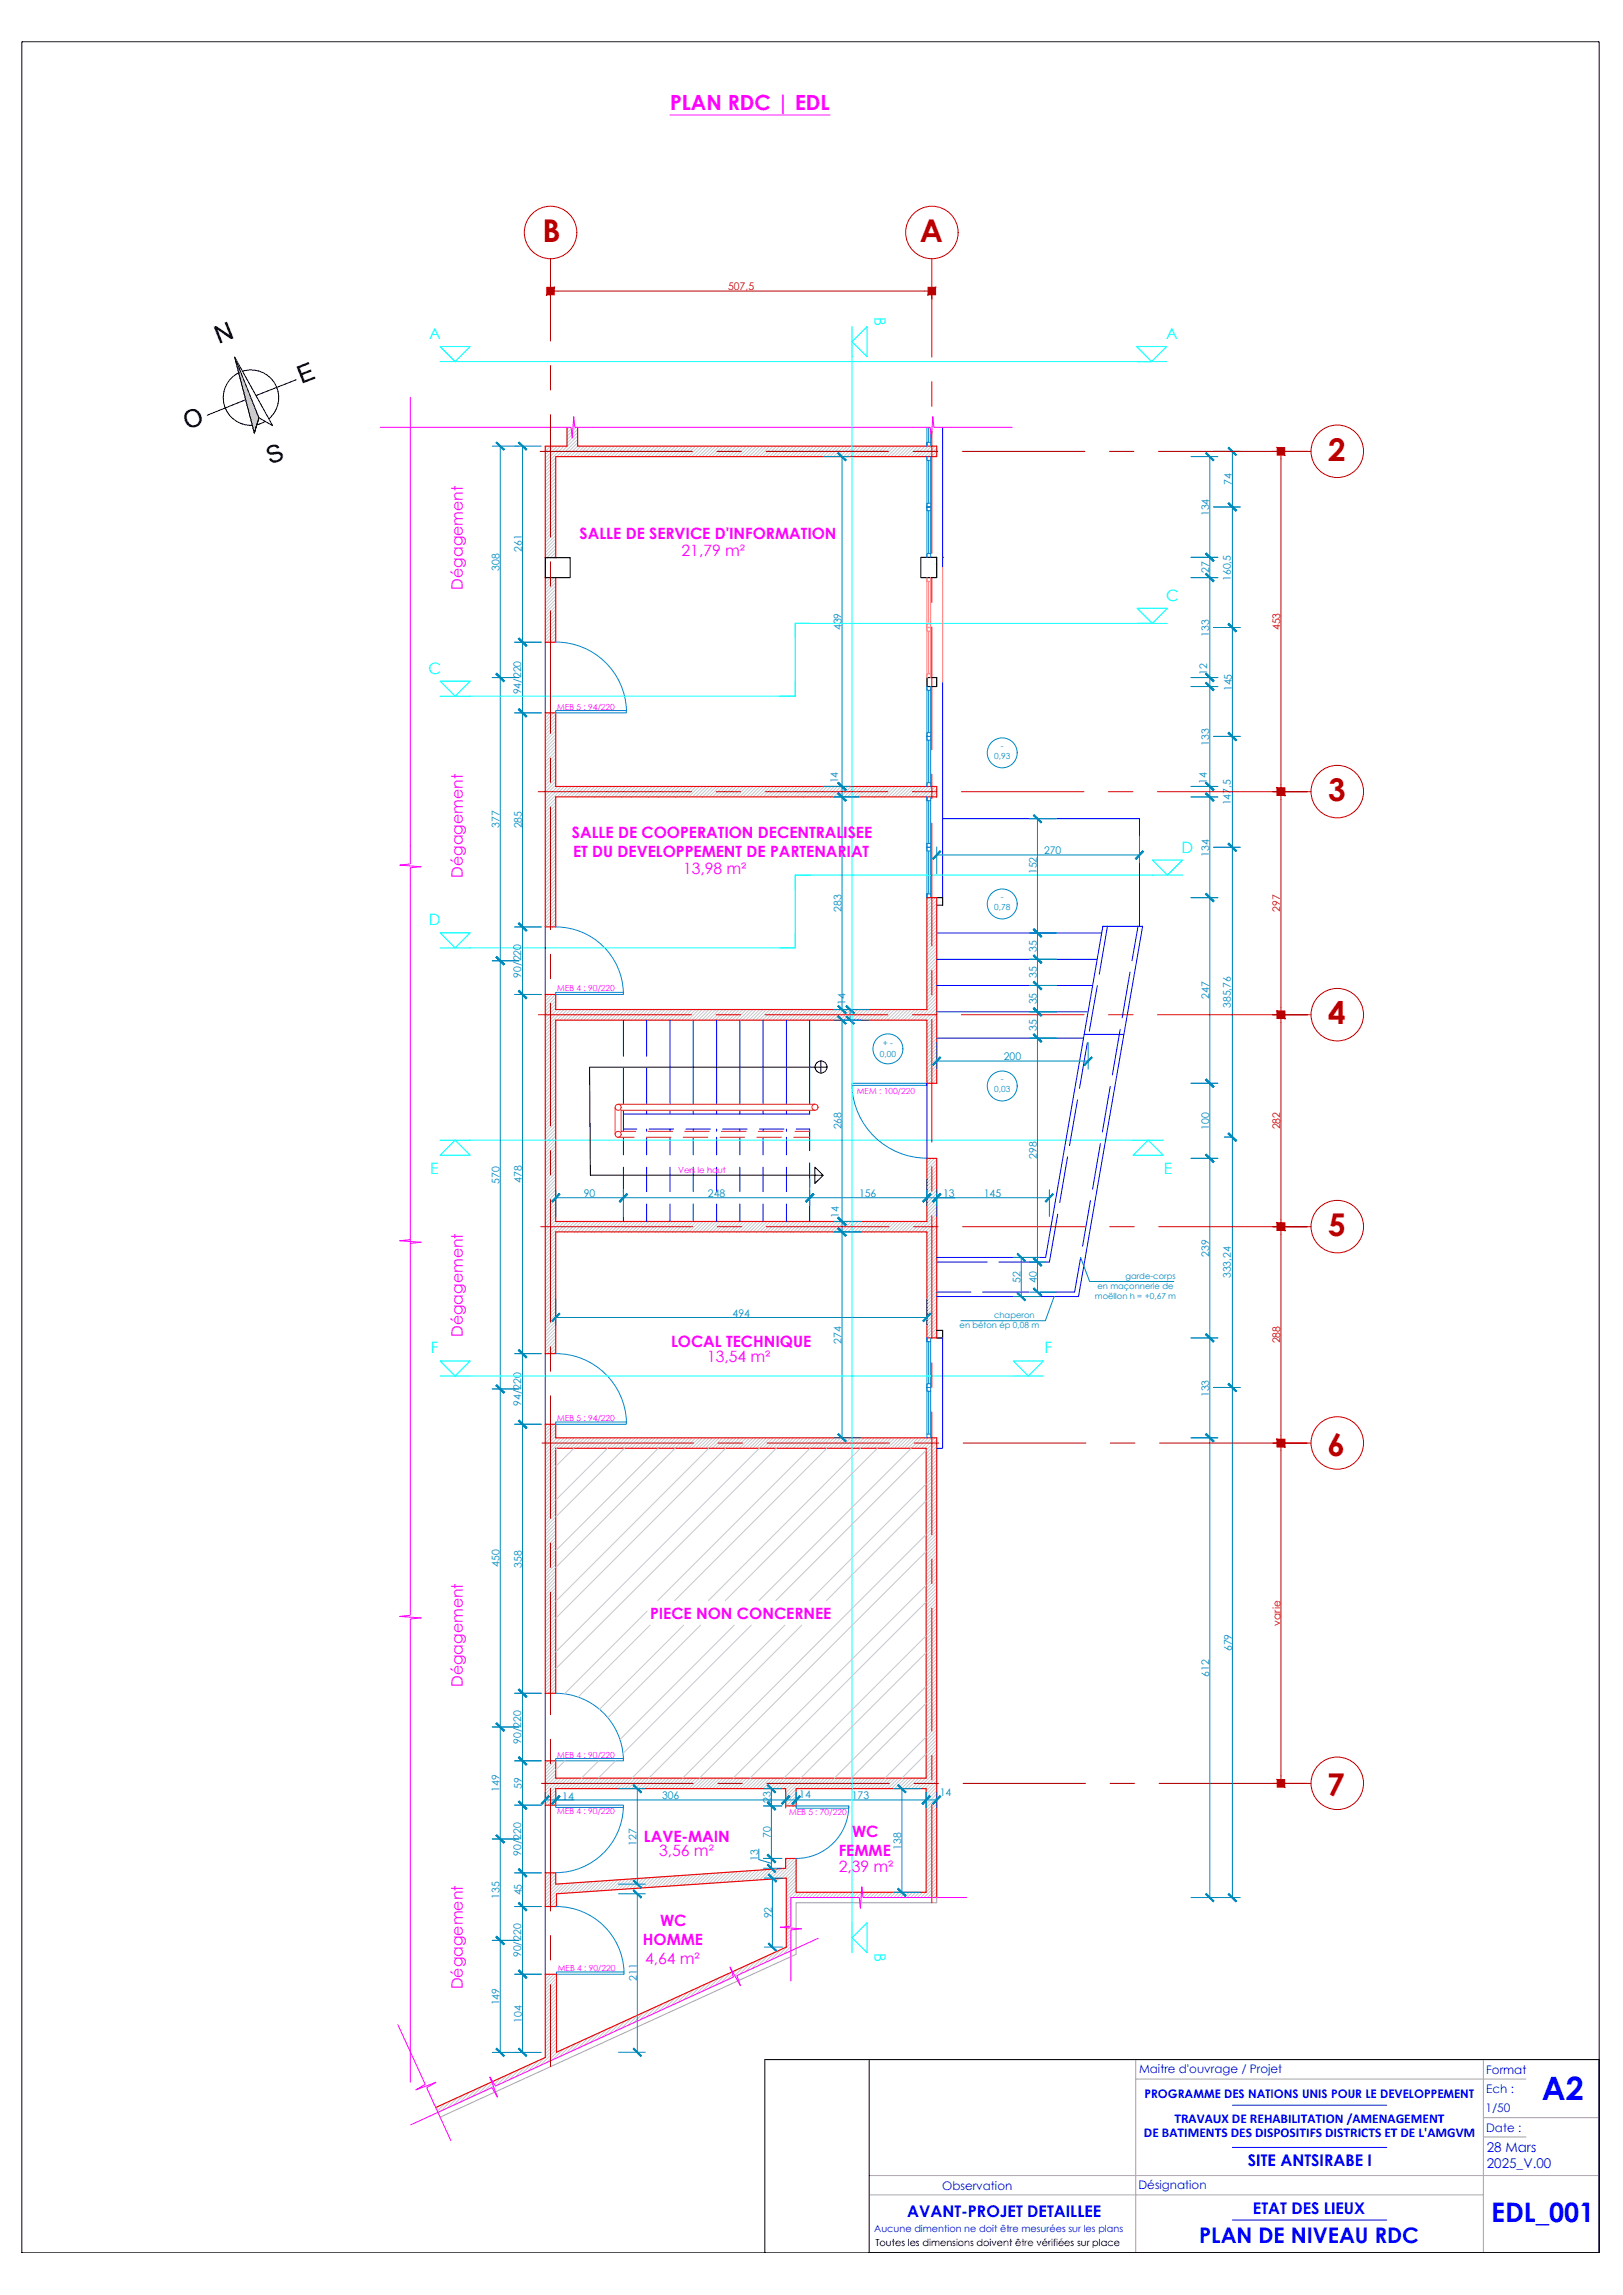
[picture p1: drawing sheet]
<svg xmlns="http://www.w3.org/2000/svg" width="420mm" height="594mm" viewBox="0 0 420 594" stroke-linecap="round" stroke-linejoin="round" font-family="sans-serif">
<defs><g id="words">
<text font-size="8.4" fill="#00f" x="399.2" y="543.7">A2</text>
<g font-size="8.1" fill="#b80000">
<text x="140.5" y="62.7">B</text>
<text x="238.1" y="62.6">A</text>
<text x="343.8" y="119.3">2</text>
<text x="343.8" y="207.4">3</text>
<text x="343.8" y="265.2">4</text>
<text x="343.8" y="319.9">5</text>
<text x="343.6" y="376.9">6</text>
<text x="343.5" y="465">7</text>
</g>
<text font-size="7" fill="#00f" x="386" y="575.3">EDL_001</text>
<g font-size="6.4">
<text x="56.7" y="89" transform="rotate(-22 56.7 89)">N</text>
<text x="78.1" y="99.5" transform="rotate(-21 78.1 99.5)">E</text>
<text x="48.6" y="111.4" transform="rotate(-22 48.6 111.4)">O</text>
<text x="70" y="120.4" transform="rotate(-22 70 120.4)">S</text>
</g>
<text font-size="5.6" fill="#00f" x="310.4" y="580.6">PLAN DE NIVEAU RDC</text>
<text font-size="5.4" fill="#f0f" x="173.5" y="28.6">PLAN RDC | EDL</text>
<g font-size="4.2" fill="#00f">
<text x="323.1" y="560.8">SITE ANTSIRABE I</text>
<text x="234.9" y="574">AVANT-PROJET DETAILLEE</text>
<text x="324.4" y="573">ETAT DES LIEUX</text>
</g>
<g font-size="4.1" fill="#0ff">
<text x="226.4" y="82" transform="rotate(90 226.4 82)">B</text>
<text x="111.1" y="87.8">A</text>
<text x="301.9" y="87.8">A</text>
<text x="301.9" y="155.6">C</text>
<text x="110.9" y="174.5">C</text>
<text x="305.9" y="220.7">D</text>
<text x="111" y="239.5">D</text>
<text x="111.4" y="303.9">E</text>
<text x="301.3" y="303.9">E</text>
<text x="111.5" y="350.4">F</text>
<text x="270.4" y="350.4">F</text>
<text x="226.4" y="505.6" transform="rotate(90 226.4 505.6)">B</text>
</g>
<g font-size="4.1" fill="#f0f">
<text x="150" y="139.6">SALLE DE SERVICE D'INFORMATION</text>
<text x="176.5" y="143.9">21,79 m²</text>
<text x="119.9" y="152.6" transform="rotate(-90 119.9 152.6)">Dégagement</text>
<text x="148.1" y="216.9">SALLE DE COOPERATION DECENTRALISEE</text>
<text x="148.4" y="221.9">ET DU DEVELOPPEMENT DE PARTENARIAT</text>
<text x="119.9" y="227.2" transform="rotate(-90 119.9 227.2)">Dégagement</text>
<text x="176.8" y="226.2">13,98 m²</text>
<text x="119.9" y="346.1" transform="rotate(-90 119.9 346.1)">Dégagement</text>
<text x="173.7" y="348.7">LOCAL TECHNIQUE</text>
<text x="183.1" y="352.7">13,54 m²</text>
<text x="168.3" y="419.1">PIECE NON CONCERNEE</text>
<text x="119.9" y="436.7" transform="rotate(-90 119.9 436.7)">Dégagement</text>
<text x="166.7" y="476.8">LAVE-MAIN</text>
<text x="220.6" y="475.5">WC</text>
<text x="170.7" y="480.4">3,56 m²</text>
<text x="217.1" y="480.4">FEMME</text>
<text x="217.1" y="484.6">2,39 m²</text>
<text x="166.4" y="503.4">HOMME</text>
<text x="170.9" y="498.5">WC</text>
<text x="167" y="508.4">4,64 m²</text>
<text x="119.9" y="514.9" transform="rotate(-90 119.9 514.9)">Dégagement</text>
</g>
<g font-size="3.5" fill="#00f">
<text x="304.1" y="549.4">TRAVAUX DE REHABILITATION /AMENAGEMENT</text>
<text x="296.1" y="553.1">DE BATIMENTS DES DISPOSITIFS DISTRICTS ET DE L'AMGVM</text>
<text x="384.9" y="557.1">28 Mars</text>
<text x="384.9" y="561.3">2025_V.00</text>
</g>
<g font-size="3.1" fill="#00f">
<text x="294.9" y="536.5">Maitre d'ouvrage / Projet</text>
<text x="384.7" y="536.7">Format</text>
<text x="296.3" y="543">PROGRAMME DES NATIONS UNIS POUR LE DEVELOPPEMENT</text>
<text x="384.7" y="541.8">Ech :</text>
<text x="384.6" y="546.7">1/50</text>
<text x="384.7" y="551.8">Date :</text>
<text x="243.9" y="566.8">Observation</text>
<text x="294.7" y="566.5">Désignation</text>
</g>
<g font-size="2.7" fill="#b80000">
<text x="188.5" y="75">507,5</text>
<text x="331.4" y="163.1" transform="rotate(-90 331.4 163.1)">453</text>
<text x="331.4" y="236.1" transform="rotate(-90 331.4 236.1)">297</text>
<text x="331.4" y="292.4" transform="rotate(-90 331.4 292.4)">282</text>
<text x="331.4" y="347.8" transform="rotate(-90 331.4 347.8)">288</text>
<text x="331.5" y="420.8" transform="rotate(-90 331.5 420.8)">varie</text>
</g>
<g font-size="2.7" fill="#008ab8">
<text x="318.9" y="125.6" transform="rotate(-90 318.9 125.6)">74</text>
<text x="313" y="133.6" transform="rotate(-90 313 133.6)">134</text>
<text x="135.1" y="142.8" transform="rotate(-90 135.1 142.8)">261</text>
<text x="129.3" y="147.7" transform="rotate(-90 129.3 147.7)">308</text>
<text x="313" y="148.4" transform="rotate(-90 313 148.4)">27</text>
<text x="318.7" y="150.4" transform="rotate(-90 318.7 150.4)">160,5</text>
<text x="217.8" y="163.1" transform="rotate(-90 217.8 163.1)">439</text>
<text x="313" y="164.8" transform="rotate(-90 313 164.8)">133</text>
<text x="134.9" y="179.7" transform="rotate(-90 134.9 179.7)">94/220</text>
<text x="312.5" y="174.7" transform="rotate(-90 312.5 174.7)">12</text>
<text x="318.9" y="178.9" transform="rotate(-90 318.9 178.9)">145</text>
<text x="313" y="193" transform="rotate(-90 313 193)">133</text>
<text x="217" y="202.8" transform="rotate(-90 217 202.8)">14</text>
<text x="312.4" y="202.9" transform="rotate(-90 312.4 202.9)">14</text>
<text x="318.7" y="208.5" transform="rotate(-90 318.7 208.5)">147,5</text>
<text x="129.3" y="214.3" transform="rotate(-90 129.3 214.3)">377</text>
<text x="135.1" y="214.5" transform="rotate(-90 135.1 214.5)">285</text>
<text x="270.3" y="221.1">270</text>
<text x="313" y="221.7" transform="rotate(-90 313 221.7)">134</text>
<text x="268.4" y="226.3" transform="rotate(-90 268.4 226.3)">152</text>
<text x="217.8" y="236.1" transform="rotate(-90 217.8 236.1)">283</text>
<text x="268.4" y="246.4" transform="rotate(-90 268.4 246.4)">35</text>
<text x="134.9" y="253.1" transform="rotate(-90 134.9 253.1)">90/220</text>
<text x="268.4" y="253.2" transform="rotate(-90 268.4 253.2)">35</text>
<text x="218.9" y="260.1" transform="rotate(-90 218.9 260.1)">14</text>
<text x="268.4" y="260" transform="rotate(-90 268.4 260)">35</text>
<text x="313" y="258.6" transform="rotate(-90 313 258.6)">247</text>
<text x="318.7" y="260.9" transform="rotate(-90 318.7 260.9)">385,76</text>
<text x="268.4" y="266.8" transform="rotate(-90 268.4 266.8)">35</text>
<text x="259.9" y="274.5">200</text>
<text x="217.8" y="292.4" transform="rotate(-90 217.8 292.4)">268</text>
<text x="313" y="292.5" transform="rotate(-90 313 292.5)">100</text>
<text x="268.4" y="299.9" transform="rotate(-90 268.4 299.9)">298</text>
<text x="129.3" y="306.4" transform="rotate(-90 129.3 306.4)">570</text>
<text x="135.1" y="306.2" transform="rotate(-90 135.1 306.2)">478</text>
<text x="151.1" y="309.9">90</text>
<text x="183.3" y="309.9">248</text>
<text x="222.4" y="309.9">156</text>
<text x="244.2" y="309.9">13</text>
<text x="254.7" y="309.9">145</text>
<text x="217.1" y="315.3" transform="rotate(-90 217.1 315.3)">14</text>
<text x="313" y="325.3" transform="rotate(-90 313 325.3)">239</text>
<text x="264.2" y="332.1" transform="rotate(-90 264.2 332.1)">52</text>
<text x="268.4" y="332.1" transform="rotate(-90 268.4 332.1)">40</text>
<text x="318.7" y="330.9" transform="rotate(-90 318.7 330.9)">333,24</text>
<text x="189.7" y="340.9">494</text>
<text x="217.8" y="347.8" transform="rotate(-90 217.8 347.8)">274</text>
<text x="134.9" y="363.9" transform="rotate(-90 134.9 363.9)">94/220</text>
<text x="313" y="361.7" transform="rotate(-90 313 361.7)">133</text>
<text x="129.3" y="405.6" transform="rotate(-90 129.3 405.6)">450</text>
<text x="135.1" y="405.8" transform="rotate(-90 135.1 405.8)">358</text>
<text x="318.9" y="427.4" transform="rotate(-90 318.9 427.4)">679</text>
<text x="313" y="434" transform="rotate(-90 313 434)">612</text>
<text x="134.9" y="451.4" transform="rotate(-90 134.9 451.4)">90/220</text>
<text x="129.3" y="463.9" transform="rotate(-90 129.3 463.9)">149</text>
<text x="135.1" y="463" transform="rotate(-90 135.1 463)">59</text>
<text x="145.6" y="465.8">14</text>
<text x="171.4" y="465.8">306</text>
<text x="199.5" y="466.7" transform="rotate(-90 199.5 466.7)">23</text>
<text x="206.9" y="465.5">14</text>
<text x="220.5" y="465.8">173</text>
<text x="243.3" y="464.9">14</text>
<text x="164.8" y="477.8" transform="rotate(-90 164.8 477.8)">127</text>
<text x="199.5" y="475.8" transform="rotate(-90 199.5 475.8)">70</text>
<text x="233.3" y="478.8" transform="rotate(-90 233.3 478.8)">138</text>
<text x="134.9" y="480.4" transform="rotate(-90 134.9 480.4)">90/220</text>
<text x="196.3" y="481.6" transform="rotate(-90 196.3 481.6)">13</text>
<text x="129.3" y="491.5" transform="rotate(-90 129.3 491.5)">135</text>
<text x="135.1" y="490.6" transform="rotate(-90 135.1 490.6)">45</text>
<text x="199.8" y="496.6" transform="rotate(-90 199.8 496.6)">92</text>
<text x="134.9" y="506.6" transform="rotate(-90 134.9 506.6)">90/220</text>
<text x="164.9" y="512.7" transform="rotate(-90 164.9 512.7)">211</text>
<text x="129.3" y="519.1" transform="rotate(-90 129.3 519.1)">149</text>
<text x="135.1" y="523.6" transform="rotate(-90 135.1 523.6)">104</text>
</g>
<text font-size="2.5" fill="#00f" x="226.3" y="577.8">Aucune dimention ne doit être mesurées sur les plans</text>
<text font-size="2.5" x="226.6" y="581.4">Toutes les dimensions doivent être vérifiées sur place</text>
<g font-size="2.2" fill="#f0f">
<text x="144.2" y="183.7">MEB 5 : 94/220</text>
<text x="144.2" y="256.6">MEB 4 : 90/220</text>
<text x="221.8" y="283.1">MEM : 100/220</text>
<text x="175.6" y="303.7">Vers le haut</text>
<text x="144.2" y="367.9">MEB 5 : 94/220</text>
<text x="144.2" y="455">MEB 4 : 90/220</text>
<text x="144.2" y="469.5">MEB 4 : 90/220</text>
<text x="204.3" y="469.9">MEB 5 : 70/220</text>
<text x="144.4" y="510.2">MEB 4 : 90/220</text>
</g>
<g font-size="2.2" fill="#008ab8">
<text x="257.4" y="196.4">0,93</text>
<text x="259.1" y="193.8">-</text>
<text x="259.1" y="232.9">-</text>
<text x="257.4" y="235.5">0,78</text>
<text x="227.8" y="273.5">0,00</text>
<text x="228.6" y="270.9">+ -</text>
<text x="259.1" y="280">-</text>
<text x="257.4" y="282.6">0,03</text>
<text x="284.1" y="333.6">en maçonnerie de</text>
<text x="291.4" y="331">garde-corps</text>
<text x="257.4" y="341.1">chaperon</text>
<text x="283.4" y="336.3">moëllon h = +0,67 m</text>
<text x="248.4" y="343.8">en béton ép 0,08 m</text>
</g>
</g></defs>
<!-- layer: Hachure mur -->
<g fill="none" stroke="#c7c8ca" stroke-width=".26">
<path d="M141.7 115.5l-.5 .5M142.6 115.5l-1.4 1.3M143.4 115.5l-2.2 2.2M143.9 118.5l-2.7 2.7M143.9 119.4l-2.7 2.7M144.3 115.5l-3.1 3.1M145.1 115.5l-3.9 4M146 115.5l-4.8 4.9M147.4 110.6l-.6 .6M147.9 111l-1.1 1.1M148 111.8l-1.2 1.1M148.1 112.6l-1.3 1.2"/>
<path d="M148.6 108.5l-.1 .2M148.7 109.3l-.3 .3M148.8 110.1l-.4 .4M149.2 110.6l-.9 .9M149.5 112l-2.7 2.7M149.5 111.1l-1.3 1.3M149.5 112.9l-5.3 5.3M149.5 113.7l-4.5 4.5M149.5 114.6l-3.6 3.6M149.5 115.5l-2.7 2.7M150.4 115.5l-2.7 2.7M151.3 115.5l-2.7 2.7"/>
<path d="M152.1 115.5l-2.7 2.7M153 115.5l-2.7 2.7M153.9 115.5l-2.8 2.7M154.7 115.5l-2.7 2.7M155.6 115.5l-2.7 2.7M156.5 115.5l-2.7 2.7M157.4 115.5l-2.7 2.7M158.3 115.5l-2.8 2.7M159.1 115.5l-2.7 2.7M160 115.5l-2.7 2.7M160.9 115.5l-2.8 2.7M161.7 115.5l-2.7 2.7"/>
<path d="M162.6 115.5l-2.7 2.7M163.5 115.5l-2.7 2.7M164.4 115.5l-2.8 2.7M165.2 115.5l-2.7 2.7M166.1 115.5l-2.7 2.7M167 115.5l-2.7 2.7M167.9 115.5l-2.8 2.7M168.7 115.5l-2.7 2.7M169.6 115.5l-2.7 2.7M170.5 115.5l-2.8 2.7M171.3 115.5l-2.7 2.7M172.2 115.5l-2.7 2.7"/>
<path d="M173.1 115.5l-2.7 2.7M174 115.5l-2.7 2.7M174.9 115.5l-2.8 2.7M175.7 115.5l-2.7 2.7M176.6 115.5l-2.7 2.7M177.5 115.5l-2.8 2.7M178.3 115.5l-2.7 2.7M179.2 115.5l-2.7 2.7M180.1 115.5l-2.8 2.7M180.9 115.5l-2.7 2.7M181.8 115.5l-2.7 2.7M182.7 115.5l-2.7 2.7"/>
<path d="M183.6 115.5l-2.7 2.7M184.5 115.5l-2.8 2.7M185.3 115.5l-2.7 2.7M186.2 115.5l-2.7 2.7M187.1 115.5l-2.8 2.7M187.9 115.5l-2.7 2.7M188.8 115.5l-2.7 2.7M189.7 115.5l-2.7 2.7M190.6 115.5l-2.8 2.7M191.4 115.5l-2.7 2.7M192.3 115.5l-2.7 2.7M193.2 115.5l-2.7 2.7"/>
<path d="M194.1 115.5l-2.8 2.7M194.9 115.5l-2.7 2.7M195.8 115.5l-2.7 2.7M196.7 115.5l-2.8 2.7M197.5 115.5l-2.7 2.7M198.4 115.5l-2.7 2.7M199.3 115.5l-2.7 2.7M200.2 115.5l-2.7 2.7M201.1 115.5l-2.8 2.7M201.9 115.5l-2.7 2.7M202.8 115.5l-2.8 2.7M203.6 115.5l-2.7 2.7"/>
<path d="M204.5 115.5l-2.7 2.7M205.4 115.5l-2.7 2.7M206.3 115.5l-2.7 2.7M207.2 115.5l-2.8 2.7M208 115.5l-2.7 2.7M208.9 115.5l-2.7 2.7M209.8 115.5l-2.7 2.7M210.6 115.5l-2.7 2.7M211.5 115.5l-2.7 2.7M212.4 115.5l-2.8 2.7M213.2 115.5l-2.7 2.7M214.1 115.5l-2.7 2.7"/>
<path d="M215 115.5l-2.7 2.7M215.9 115.5l-2.7 2.7M216.8 115.5l-2.7 2.7M217.6 115.5l-2.7 2.7M218.5 115.5l-2.7 2.7M219.4 115.5l-2.8 2.7M220.2 115.5l-2.7 2.7M221.1 115.5l-2.7 2.7M222 115.5l-2.7 2.7M222.9 115.5l-2.8 2.7M223.7 115.5l-2.7 2.7M224.6 115.5l-2.7 2.7"/>
<path d="M225.5 115.5l-2.7 2.7M226.4 115.5l-2.8 2.7M227.2 115.5l-2.7 2.7M228.1 115.5l-2.7 2.7M229 115.5l-2.8 2.7M229.8 115.5l-2.7 2.7M230.7 115.5l-2.7 2.7M231.6 115.5l-2.7 2.7M232.5 115.5l-2.7 2.7M233.4 115.5l-2.8 2.7M234.2 115.5l-2.7 2.7M235.1 115.5l-2.7 2.7"/>
<path d="M236 115.5l-2.8 2.7M236.8 115.5l-2.7 2.7M237.7 115.5l-2.7 2.7M238.6 115.5l-2.7 2.7M239.5 115.5l-2.8 2.7M240.3 115.5l-2.7 2.7M241.2 115.5l-2.7 2.7M242.1 115.5l-2.7 2.7M242.5 116l-2.3 2.2M242.5 116.8l-1.4 1.4M242.5 117.7l-.5 .5M143.9 120.2l-2.7 2.8"/>
<path d="M143.9 121.1l-2.7 2.7M143.9 122l-2.7 2.7M143.9 122.9l-2.7 2.7M143.9 123.7l-2.7 2.7M143.9 124.6l-2.7 2.7M143.9 125.5l-2.7 2.7M143.9 126.4l-2.7 2.7M143.9 127.2l-2.7 2.8M143.9 128.1l-2.7 2.7M143.9 129l-2.7 2.7M143.9 129.8l-2.7 2.8M143.9 130.7l-2.7 2.7"/>
<path d="M143.9 131.6l-2.7 2.7M143.9 132.5l-2.7 2.7M143.9 133.4l-2.7 2.7M143.9 134.2l-2.7 2.7M143.9 135.1l-2.7 2.7M143.9 136l-2.7 2.7M143.9 136.8l-2.7 2.8M143.9 137.7l-2.7 2.7M143.9 138.6l-2.7 2.7M143.9 139.4l-2.7 2.8M141.7 149.5l-.5 .5M142.6 149.5l-1.4 1.4"/>
<path d="M143.4 149.5l-2.2 2.3M143.9 140.3l-2.7 2.7M143.9 141.2l-2.7 2.7M143.9 142.1l-2.3 2.3M143.9 143l-1.4 1.4M143.9 143.8l-.5 .6M143.9 149.9l-2.7 2.8M143.9 150.8l-2.7 2.7M143.9 151.7l-2.7 2.7M143.9 152.6l-2.7 2.7M143.9 153.4l-2.7 2.8M143.9 154.3l-2.7 2.7"/>
<path d="M143.9 155.2l-2.7 2.7M143.9 156l-2.7 2.8M143.9 156.9l-2.7 2.7M143.9 157.8l-2.7 2.7M143.9 158.7l-2.7 2.7M143.9 159.6l-2.7 2.7M143.9 160.4l-2.7 2.8M143.9 161.3l-2.7 2.7M143.9 162.1l-2.7 2.8M143.9 163l-2.7 2.7M143.9 163.9l-2.4 2.3M143.9 164.8l-1.5 1.4"/>
<path d="M143.9 165.7l-.6 .5M141.6 184.5l-.4 .5M142.5 184.5l-1.3 1.3M143.4 184.5l-2.2 2.2M143.9 184.9l-2.7 2.7M143.9 185.7l-2.7 2.8M143.9 186.6l-2.7 2.7M143.9 187.5l-2.7 2.7M143.9 188.3l-2.7 2.8M143.9 189.2l-2.7 2.7M143.9 190.1l-2.7 2.7M143.9 191l-2.7 2.7"/>
<path d="M143.9 191.9l-2.7 2.7M143.9 192.7l-2.7 2.8M143.9 193.6l-2.7 2.7M143.9 194.5l-2.7 2.7M143.9 195.3l-2.7 2.8M143.9 196.2l-2.7 2.7M143.9 197.1l-2.7 2.7M143.9 198l-2.7 2.7M143.9 198.8l-2.7 2.7M143.9 199.7l-2.7 2.7M143.9 200.6l-2.7 2.7M143.9 201.5l-2.7 2.7"/>
<path d="M143.9 202.3l-2.7 2.8M143.9 203.2l-2.7 2.7M143.9 206.7l-2.7 2.7M143.9 207.6l-2.7 2.7M143.9 208.4l-2.7 2.8M143.9 209.3l-2.7 2.7M143.9 210.2l-2.7 2.7M143.9 211.1l-2.7 2.7M143.9 211.9l-2.7 2.8M143.9 212.8l-2.7 2.7M143.9 213.7l-2.7 2.7M143.9 214.5l-2.7 2.8"/>
<path d="M143.9 215.4l-2.7 2.7M143.9 216.3l-2.7 2.7M143.9 217.2l-2.7 2.7M143.9 218.1l-2.7 2.7M143.9 218.9l-2.7 2.8M143.9 219.8l-2.7 2.7M144.4 203.6l-3.2 3.2M145.3 203.6l-4.1 4.1M146.1 203.6l-4.9 4.9M147 203.6l-2.7 2.7M147.9 203.6l-2.8 2.7M148.7 203.6l-2.7 2.7"/>
<path d="M149.6 203.6l-2.7 2.7M150.5 203.6l-2.7 2.7M151.4 203.6l-2.8 2.7M152.2 203.6l-2.7 2.7M153.1 203.6l-2.7 2.7M154 203.6l-2.7 2.7M154.9 203.6l-2.8 2.7M155.7 203.6l-2.7 2.7M156.6 203.6l-2.7 2.7M157.5 203.6l-2.8 2.7M158.3 203.6l-2.7 2.7M159.2 203.6l-2.7 2.7"/>
<path d="M160.1 203.6l-2.7 2.7M161 203.6l-2.7 2.7M161.9 203.6l-2.8 2.7M162.7 203.6l-2.7 2.7M163.6 203.6l-2.7 2.7M164.5 203.6l-2.8 2.7M165.3 203.6l-2.7 2.7M166.2 203.6l-2.7 2.7M167.1 203.6l-2.7 2.7M168 203.6l-2.8 2.7M168.8 203.6l-2.7 2.7M169.7 203.6l-2.7 2.7"/>
<path d="M170.6 203.6l-2.7 2.7M171.5 203.6l-2.8 2.7M172.3 203.6l-2.7 2.7M173.2 203.6l-2.8 2.7M174 203.6l-2.7 2.7M174.9 203.6l-2.7 2.7M175.8 203.6l-2.7 2.7M176.7 203.6l-2.7 2.7M177.6 203.6l-2.7 2.7M178.4 203.6l-2.7 2.7M179.3 203.6l-2.7 2.7M180.2 203.6l-2.7 2.7"/>
<path d="M181 203.6l-2.7 2.7M181.9 203.6l-2.7 2.7M182.8 203.6l-2.7 2.7M183.7 203.6l-2.8 2.7M184.5 203.6l-2.7 2.7M185.4 203.6l-2.7 2.7M186.3 203.6l-2.7 2.7M187.2 203.6l-2.7 2.7M188 203.6l-2.7 2.7M188.9 203.6l-2.7 2.7M189.8 203.6l-2.8 2.7M190.6 203.6l-2.7 2.7"/>
<path d="M191.5 203.6l-2.7 2.7M192.4 203.6l-2.7 2.7M193.3 203.6l-2.7 2.7M194.2 203.6l-2.8 2.7M195 203.6l-2.7 2.7M195.9 203.6l-2.7 2.7M196.8 203.6l-2.8 2.7M197.6 203.6l-2.7 2.7M198.5 203.6l-2.7 2.7M199.4 203.6l-2.7 2.7M200.3 203.6l-2.8 2.7M201.1 203.6l-2.7 2.7"/>
<path d="M202 203.6l-2.7 2.7M202.9 203.6l-2.7 2.7M203.8 203.6l-2.8 2.7M204.6 203.6l-2.7 2.7M205.5 203.6l-2.7 2.7M206.4 203.6l-2.8 2.7M207.2 203.6l-2.7 2.7M208.1 203.6l-2.7 2.7M209 203.6l-2.7 2.7M209.9 203.6l-2.7 2.7M210.7 203.6l-2.7 2.7M211.6 203.6l-2.7 2.7"/>
<path d="M212.5 203.6l-2.7 2.7M213.4 203.6l-2.8 2.7M214.2 203.6l-2.7 2.7M215.1 203.6l-2.7 2.7M216 203.6l-2.8 2.7M216.8 203.6l-2.7 2.7M217.7 203.6l-2.7 2.7M218.6 203.6l-2.7 2.7M219.5 203.6l-2.7 2.7M220.4 203.6l-2.8 2.7M221.2 203.6l-2.7 2.7M222.1 203.6l-2.7 2.7"/>
<path d="M223 203.6l-2.8 2.7M223.8 203.6l-2.7 2.7M224.7 203.6l-2.7 2.7M225.6 203.6l-2.7 2.7M226.5 203.6l-2.8 2.7M227.3 203.6l-2.7 2.7M228.2 203.6l-2.7 2.7M229.1 203.6l-2.7 2.7M230 203.6l-2.8 2.7M230.8 203.6l-2.7 2.7M231.7 203.6l-2.7 2.7M232.6 203.6l-2.8 2.7"/>
<path d="M233.4 203.6l-2.7 2.7M234.3 203.6l-2.7 2.7M235.2 203.6l-2.7 2.7M236.1 203.6l-2.7 2.7M237 203.6l-2.8 2.7M237.8 203.6l-2.7 2.7M238.7 203.6l-2.7 2.7M239.5 203.6l-2.7 2.7M240.4 203.6l-2.7 2.7M241.3 203.6l-2.7 2.7M242.2 203.6l-2.7 2.7M242.5 204.1l-2.2 2.2"/>
<path d="M242.5 205l-1.3 1.3M242.5 205.9l-.4 .4M143.9 220.7l-2.7 2.7M143.9 221.5l-2.7 2.7M143.9 222.4l-2.7 2.7M143.9 223.3l-2.7 2.7M143.9 224.2l-2.7 2.7M143.9 225l-2.7 2.8M143.9 225.9l-2.7 2.7M143.9 226.8l-2.7 2.7M143.9 227.7l-2.7 2.7M143.9 228.5l-2.7 2.7"/>
<path d="M143.9 229.4l-2.7 2.7M143.9 230.3l-2.7 2.7M143.9 231.1l-2.7 2.7M143.9 232l-2.7 2.7M143.9 232.9l-2.7 2.7M143.9 233.8l-2.7 2.7M143.9 234.7l-2.7 2.7M143.9 235.5l-2.7 2.7M143.9 236.4l-2.7 2.7M143.9 237.2l-2.7 2.7M143.9 238.1l-1.8 1.8M143.9 239l-1 .9"/>
<path d="M143.9 239.9h-.1M240.5 232.4l-.5 .5M241.3 232.4l-1.3 1.4M242.2 232.4l-2.2 2.2M242.5 233l-2.5 2.5M242.5 233.8l-2.5 2.5M242.5 234.7l-2.5 2.5M242.5 235.6l-2.5 2.5M242.5 236.5l-2.5 2.5M242.5 237.3l-2.5 2.6M242.5 238.2l-2.5 2.5M242.5 239.1l-2.5 2.5"/>
<path d="M242.5 239.9l-2.5 2.6M142 257.4l-.8 .9M142.9 257.4l-1.7 1.8M143.8 257.4l-2.6 2.7M143.9 258.2l-2.7 2.7M143.9 259.1l-2.7 2.7M143.9 260l-2.7 2.7M242.5 240.8l-2.5 2.5M242.5 241.7l-2.5 2.5M242.5 242.6l-2.5 2.5M242.5 243.5l-2.5 2.5M242.5 244.3l-2.5 2.5"/>
<path d="M242.5 245.2l-2.5 2.5M242.5 246l-2.5 2.6M242.5 246.9l-2.5 2.6M242.5 247.8l-2.5 2.5M242.5 248.7l-2.5 2.5M242.5 249.6l-2.5 2.5M242.5 250.4l-2.5 2.5M242.5 251.3l-2.5 2.5M242.5 252.2l-2.5 2.5M242.5 253l-2.5 2.6M242.5 253.9l-2.5 2.6M242.5 254.8l-2.5 2.5"/>
<path d="M242.5 255.7l-2.5 2.5M242.5 256.5l-2.5 2.6M242.5 257.4l-2.5 2.5M242.5 258.3l-2.5 2.5M242.5 259.2l-4.9 4.9M143.9 260.8l-2.7 2.8M143.9 264.3l-2.7 2.7M143.9 265.2l-2.7 2.7M143.9 266.1l-2.7 2.7M143.9 267l-2.7 2.7M143.9 267.8l-2.7 2.8M143.9 268.7l-2.7 2.7"/>
<path d="M143.9 269.6l-2.7 2.7M143.9 270.4l-2.7 2.8M143.9 271.3l-2.7 2.7M143.9 272.2l-2.7 2.7M143.9 273.1l-2.7 2.7M143.9 273.9l-2.7 2.7M143.9 274.8l-2.7 2.7M143.9 275.7l-2.7 2.7M143.9 276.6l-2.7 2.7M143.9 277.4l-2.7 2.8M143.9 278.3l-2.7 2.7M143.9 279.2l-2.7 2.7"/>
<path d="M144.2 261.3l-3 3.1M145.1 261.3l-3.9 4M146 261.3l-4.8 4.9M146.9 261.3l-2.7 2.8M147.8 261.3l-2.8 2.8M148.6 261.3l-2.7 2.8M149.5 261.3l-2.7 2.8M150.4 261.3l-2.8 2.8M151.2 261.3l-2.7 2.8M152.1 261.3l-2.7 2.8M153 261.3l-2.7 2.8M153.9 261.3l-2.8 2.8"/>
<path d="M154.7 261.3l-2.7 2.8M155.6 261.3l-2.7 2.8M156.5 261.3l-2.7 2.8M157.4 261.3l-2.8 2.8M158.2 261.3l-2.7 2.8M159.1 261.3l-2.7 2.8M159.9 261.3l-2.7 2.8M160.8 261.3l-2.7 2.8M161.7 261.3l-2.7 2.8M162.6 261.3l-2.7 2.8M163.5 261.3l-2.7 2.8M164.4 261.3l-2.8 2.8"/>
<path d="M165.2 261.3l-2.7 2.8M166.1 261.3l-2.8 2.8M166.9 261.3l-2.7 2.8M167.8 261.3l-2.7 2.8M168.7 261.3l-2.7 2.8M169.6 261.3l-2.8 2.8M170.4 261.3l-2.7 2.8M171.3 261.3l-2.7 2.8M172.2 261.3l-2.7 2.8M173.1 261.3l-2.7 2.8M173.9 261.3l-2.7 2.8M174.8 261.3l-2.7 2.8"/>
<path d="M175.7 261.3l-2.8 2.8M176.5 261.3l-2.7 2.8M177.4 261.3l-2.7 2.8M178.3 261.3l-2.7 2.8M179.2 261.3l-2.7 2.8M180.1 261.3l-2.8 2.8M180.9 261.3l-2.7 2.8M181.8 261.3l-2.7 2.8M182.7 261.3l-2.8 2.8M183.5 261.3l-2.7 2.8M184.4 261.3l-2.7 2.8M185.3 261.3l-2.7 2.8"/>
<path d="M186.2 261.3l-2.8 2.8M187 261.3l-2.7 2.8M187.9 261.3l-2.7 2.8M188.8 261.3l-2.7 2.8M189.7 261.3l-2.8 2.8M190.5 261.3l-2.7 2.8M191.4 261.3l-2.7 2.8M192.3 261.3l-2.8 2.8M193.1 261.3l-2.7 2.8M194 261.3l-2.7 2.8M194.9 261.3l-2.7 2.8M195.8 261.3l-2.7 2.8"/>
<path d="M196.7 261.3l-2.8 2.8M197.5 261.3l-2.7 2.8M198.4 261.3l-2.7 2.8M199.3 261.3l-2.8 2.8M200.1 261.3l-2.7 2.8M201 261.3l-2.7 2.8M201.9 261.3l-2.7 2.8M202.7 261.3l-2.7 2.8M203.6 261.3l-2.7 2.8M204.5 261.3l-2.7 2.8M205.4 261.3l-2.7 2.8M206.3 261.3l-2.8 2.8"/>
<path d="M207.1 261.3l-2.7 2.8M208 261.3l-2.7 2.8M208.9 261.3l-2.8 2.8M209.7 261.3l-2.7 2.8M210.6 261.3l-2.7 2.8M211.5 261.3l-2.7 2.8M212.4 261.3l-2.8 2.8M213.2 261.3l-2.7 2.8M214.1 261.3l-2.7 2.8M215 261.3l-2.7 2.8M215.9 261.3l-2.8 2.8M216.7 261.3l-2.7 2.8"/>
<path d="M217.6 261.3l-2.7 2.8M218.5 261.3l-2.8 2.8M219.3 261.3l-2.7 2.8M220.2 261.3l-2.7 2.8M221.1 261.3l-2.7 2.8M222 261.3l-2.7 2.8M222.9 261.3l-2.8 2.8M223.7 261.3l-2.7 2.8M224.6 261.3l-2.8 2.8M225.4 261.3l-2.7 2.8M226.3 261.3l-2.7 2.8M227.2 261.3l-2.7 2.8"/>
<path d="M228.1 261.3l-2.7 2.8M229 261.3l-2.8 2.8M229.8 261.3l-2.7 2.8M230.7 261.3l-2.7 2.8M231.6 261.3l-2.8 2.8M232.4 261.3l-2.7 2.8M233.3 261.3l-2.7 2.8M234.2 261.3l-2.7 2.8M235 261.3l-2.7 2.8M235.9 261.3l-2.7 2.8M236.8 261.3l-2.7 2.8M237.7 261.3l-2.7 2.8"/>
<path d="M238.6 261.3l-2.7 2.8M239.4 261.3l-2.7 2.8M242.5 260l-4.1 4.1M242.5 260.9l-3.2 3.2M242.5 261.8l-2.5 2.5M242.5 262.6l-2.5 2.6M242.5 263.5l-2.5 2.6M242.5 264.4l-2.5 2.5M242.5 265.3l-2.5 2.5M242.5 266.1l-2.5 2.6M242.5 267l-2.5 2.5M242.5 267.9l-2.5 2.5"/>
<path d="M242.5 268.8l-2.5 2.5M242.5 269.6l-2.5 2.6M242.5 270.5l-2.5 2.6M242.5 271.4l-2.5 2.5M242.5 272.2l-2.5 2.6M242.5 273.1l-2.5 2.6M242.5 274l-2.5 2.5M242.5 274.9l-2.5 2.5M242.5 275.8l-2.5 2.5M242.5 276.6l-2.5 2.5M242.5 277.5l-2.5 2.5M242.5 278.4l-2 2"/>
<path d="M242.5 279.2l-1.2 1.2M143.9 280l-2.7 2.7M143.9 280.9l-2.7 2.7M143.9 281.8l-2.7 2.7M143.9 282.7l-2.7 2.7M143.9 283.5l-2.7 2.8M143.9 284.4l-2.7 2.7M143.9 285.3l-2.7 2.7M143.9 286.2l-2.7 2.7M143.9 287l-2.7 2.7M143.9 287.9l-2.7 2.7M143.9 288.8l-2.7 2.7"/>
<path d="M143.9 289.6l-2.7 2.8M143.9 290.5l-2.7 2.7M143.9 291.4l-2.7 2.7M143.9 292.3l-2.7 2.7M143.9 293.2l-2.7 2.7M143.9 294l-2.7 2.8M143.9 294.9l-2.7 2.7M143.9 295.7l-2.7 2.8M143.9 296.6l-2.7 2.7M143.9 297.5l-2.7 2.7M143.9 298.4l-2.7 2.7M143.9 299.3l-2.7 2.7"/>
<path d="M240.2 299.8l-.2 .3M241.1 299.8l-1.1 1.2M241.9 299.8l-1.9 2M242.5 280.1l-.3 .3M143.9 300.1l-2.7 2.8M143.9 301l-2.7 2.7M143.9 301.9l-2.7 2.7M143.9 302.7l-2.7 2.8M143.9 303.6l-2.7 2.7M143.9 304.5l-2.7 2.7M143.9 305.4l-2.7 2.7M143.9 306.2l-2.7 2.7"/>
<path d="M143.9 307.1l-2.7 2.7M143.9 308l-2.7 2.7M143.9 308.9l-2.7 2.7M143.9 309.7l-2.7 2.8M143.9 310.6l-2.7 2.7M143.9 311.5l-2.7 2.7M143.9 312.3l-2.7 2.8M143.9 313.2l-2.7 2.7M143.9 314.1l-2.7 2.7M143.9 315l-2.7 2.7M143.9 315.8l-2.7 2.8M143.9 319.3l-2.7 2.8"/>
<path d="M144.4 316.2l-3.2 3.2M145.3 316.2l-4.1 4.1M146.1 316.2l-4.9 5M147 316.2l-2.7 2.7M147.9 316.2l-2.7 2.7M148.8 316.2l-2.7 2.7M149.7 316.2l-2.7 2.7M150.6 316.2l-2.8 2.7M151.4 316.2l-2.7 2.7M152.3 316.2l-2.8 2.7M153.1 316.2l-2.7 2.7M154 316.2l-2.7 2.7"/>
<path d="M154.9 316.2l-2.7 2.7M155.8 316.2l-2.8 2.7M156.6 316.2l-2.7 2.7M157.5 316.2l-2.7 2.7M158.4 316.2l-2.7 2.7M159.3 316.2l-2.7 2.7M160.1 316.2l-2.7 2.7M161 316.2l-2.7 2.7M161.9 316.2l-2.8 2.7M162.7 316.2l-2.7 2.7M163.6 316.2l-2.7 2.7M164.5 316.2l-2.7 2.7"/>
<path d="M165.4 316.2l-2.7 2.7M166.3 316.2l-2.8 2.7M167.1 316.2l-2.7 2.7M168 316.2l-2.7 2.7M168.9 316.2l-2.8 2.7M169.7 316.2l-2.7 2.7M170.6 316.2l-2.7 2.7M171.5 316.2l-2.7 2.7M172.4 316.2l-2.8 2.7M173.2 316.2l-2.7 2.7M174.1 316.2l-2.7 2.7M175 316.2l-2.7 2.7"/>
<path d="M175.9 316.2l-2.8 2.7M176.7 316.2l-2.7 2.7M177.6 316.2l-2.7 2.7M178.5 316.2l-2.8 2.7M179.3 316.2l-2.7 2.7M180.2 316.2l-2.7 2.7M181.1 316.2l-2.7 2.7M182 316.2l-2.7 2.7M182.9 316.2l-2.8 2.7M183.7 316.2l-2.7 2.7M184.6 316.2l-2.7 2.7M185.5 316.2l-2.8 2.7"/>
<path d="M186.3 316.2l-2.7 2.7M187.2 316.2l-2.7 2.7M188.1 316.2l-2.8 2.7M188.9 316.2l-2.7 2.7M189.8 316.2l-2.7 2.7M190.7 316.2l-2.7 2.7M191.6 316.2l-2.7 2.7M192.5 316.2l-2.8 2.7M193.3 316.2l-2.7 2.7M194.2 316.2l-2.7 2.7M195.1 316.2l-2.8 2.7M195.9 316.2l-2.7 2.7"/>
<path d="M196.8 316.2l-2.7 2.7M197.7 316.2l-2.7 2.7M198.6 316.2l-2.8 2.7M199.4 316.2l-2.7 2.7M200.3 316.2l-2.7 2.7M201.2 316.2l-2.7 2.7M202.1 316.2l-2.8 2.7M202.9 316.2l-2.7 2.7M203.8 316.2l-2.7 2.7M204.7 316.2l-2.8 2.7M205.5 316.2l-2.7 2.7M206.4 316.2l-2.7 2.7"/>
<path d="M207.3 316.2l-2.7 2.7M208.2 316.2l-2.7 2.7M209.1 316.2l-2.8 2.7M209.9 316.2l-2.7 2.7M210.8 316.2l-2.8 2.7M211.6 316.2l-2.7 2.7M212.5 316.2l-2.7 2.7M213.4 316.2l-2.7 2.7M214.3 316.2l-2.7 2.7M215.2 316.2l-2.8 2.7M216 316.2l-2.7 2.7M216.9 316.2l-2.7 2.7"/>
<path d="M217.8 316.2l-2.7 2.7M218.6 316.2l-2.7 2.7M219.5 316.2l-2.7 2.7M220.4 316.2l-2.8 2.7M221.2 316.2l-2.7 2.7M222.1 316.2l-2.7 2.7M223 316.2l-2.7 2.7M223.9 316.2l-2.7 2.7M224.8 316.2l-2.7 2.7M225.6 316.2l-2.7 2.7M226.5 316.2l-2.7 2.7M227.4 316.2l-2.8 2.7"/>
<path d="M228.2 316.2l-2.7 2.7M229.1 316.2l-2.7 2.7M230 316.2l-2.7 2.7M230.9 316.2l-2.8 2.7M231.7 316.2l-2.7 2.7M232.6 316.2l-2.7 2.7M233.5 316.2l-2.7 2.7M234.4 316.2l-2.8 2.7M235.2 316.2l-2.7 2.7M236.1 316.2l-2.7 2.7M237 316.2l-2.8 2.7M237.8 316.2l-2.7 2.7"/>
<path d="M238.7 316.2l-2.7 2.7M239.6 316.2l-2.7 2.7M242.5 300.2l-2.5 2.5M242.5 301.1l-2.5 2.5M242.5 302l-2.5 2.5M242.5 302.8l-2.5 2.6M242.5 303.7l-2.5 2.5M242.5 304.5l-2.5 2.6M242.5 305.4l-2.5 2.6M242.5 306.3l-2.5 2.5M242.5 307.2l-2.5 2.5M242.5 308.1l-2.5 2.5"/>
<path d="M242.5 308.9l-2.5 2.5M242.5 309.8l-2.5 2.5M242.5 310.7l-2.5 2.5M242.5 311.5l-2.5 2.6M242.5 312.4l-2.5 2.6M242.5 313.3l-2.5 2.5M242.5 314.2l-4.7 4.7M242.5 315l-3.9 3.9M242.5 315.9l-3 3M242.5 316.8l-2.5 2.5M242.5 317.7l-2.5 2.5M242.5 318.6l-2.5 2.5"/>
<path d="M242.5 319.4l-2.5 2.5M143.9 320.2l-2.7 2.7M143.9 321.1l-2.7 2.7M143.9 321.9l-2.7 2.8M143.9 322.8l-2.7 2.7M143.9 323.7l-2.7 2.7M143.9 324.6l-2.7 2.7M143.9 325.5l-2.7 2.7M143.9 326.3l-2.7 2.8M143.9 327.2l-2.7 2.7M143.9 328.1l-2.7 2.7M143.9 328.9l-2.7 2.8"/>
<path d="M143.9 329.8l-2.7 2.7M143.9 330.7l-2.7 2.7M143.9 331.6l-2.7 2.7M143.9 332.4l-2.7 2.8M143.9 333.3l-2.7 2.7M143.9 334.2l-2.7 2.7M143.9 335.1l-2.7 2.7M143.9 335.9l-2.7 2.8M143.9 336.8l-2.7 2.7M143.9 337.7l-2.7 2.7M143.9 338.5l-2.7 2.7M143.9 339.4l-2.7 2.7"/>
<path d="M242.5 320.3l-2.5 2.5M242.5 321.1l-2.5 2.6M242.5 322l-2.5 2.6M242.5 322.9l-2.5 2.5M242.5 323.8l-2.5 2.5M242.5 324.7l-2.5 2.5M242.5 325.5l-2.5 2.5M242.5 326.4l-2.5 2.5M242.5 327.3l-2.5 2.5M242.5 328.1l-2.5 2.6M242.5 329l-2.5 2.6M242.5 329.9l-2.5 2.5"/>
<path d="M242.5 330.8l-2.5 2.5M242.5 331.6l-2.5 2.6M242.5 332.5l-2.5 2.5M242.5 333.4l-2.5 2.5M242.5 334.3l-2.5 2.5M242.5 335.1l-2.5 2.6M242.5 336l-2.5 2.5M242.5 336.9l-2.5 2.5M242.5 337.7l-2.5 2.6M242.5 338.6l-2.5 2.6M242.5 339.5l-2.5 2.5M143.9 340.3l-2.7 2.7"/>
<path d="M143.9 341.2l-2.7 2.7M143.9 342.1l-2.7 2.7M143.9 342.9l-2.7 2.8M143.9 343.8l-2.7 2.7M143.9 344.7l-2.7 2.7M143.9 345.5l-2.7 2.8M143.9 346.4l-2.7 2.7M143.9 347.3l-2.7 2.7M143.9 348.1l-2.3 2.3M143.9 349l-1.4 1.4M143.9 349.9l-.5 .5M242.5 340.4l-2.5 2.5"/>
<path d="M242.5 341.2l-2.5 2.6M242.5 342.1l-2.5 2.5M242.5 343l-2.5 2.5M242.5 343.9l-2.5 2.4M242.5 344.7l-1.6 1.6M242.5 345.6l-.7 .7M141.7 368.7l-.5 .5M142.6 368.7l-1.4 1.4M143.4 368.7l-2.2 2.3M143.9 369.1l-2.7 2.7M143.9 370l-2.7 2.7M143.9 370.8l-2.7 2.8"/>
<path d="M143.9 371.7l-2.7 2.7M143.9 375.2l-2.7 2.8M143.9 376.1l-2.7 2.7M143.9 377l-2.7 2.7M143.9 377.8l-2.7 2.8M143.9 378.7l-2.7 2.7M143.9 379.6l-2.7 2.7M144.3 372.2l-3.1 3.1M145.2 372.2l-4 4M146.1 372.2l-4.9 4.9M146.9 372.2l-2.7 2.7M147.8 372.2l-2.8 2.7"/>
<path d="M148.6 372.2l-2.7 2.7M149.5 372.2l-2.7 2.7M150.4 372.2l-2.7 2.7M151.3 372.2l-2.7 2.7M152.2 372.2l-2.7 2.7M153 372.2l-2.7 2.7M153.9 372.2l-2.7 2.7M154.8 372.2l-2.8 2.7M155.6 372.2l-2.7 2.7M156.5 372.2l-2.7 2.7M157.4 372.2l-2.7 2.7M158.3 372.2l-2.8 2.7"/>
<path d="M159.1 372.2l-2.7 2.7M160 372.2l-2.7 2.7M160.9 372.2l-2.7 2.7M161.8 372.2l-2.8 2.7M162.6 372.2l-2.7 2.7M163.5 372.2l-2.7 2.7M164.4 372.2l-2.8 2.7M165.2 372.2l-2.7 2.7M166.1 372.2l-2.7 2.7M167 372.2l-2.7 2.7M167.9 372.2l-2.7 2.7M168.8 372.2l-2.8 2.7"/>
<path d="M169.6 372.2l-2.7 2.7M170.5 372.2l-2.7 2.7M171.4 372.2l-2.8 2.7M172.2 372.2l-2.7 2.7M173.1 372.2l-2.7 2.7M174 372.2l-2.7 2.7M174.9 372.2l-2.8 2.7M175.7 372.2l-2.7 2.7M176.6 372.2l-2.7 2.7M177.5 372.2l-2.7 2.7M178.4 372.2l-2.8 2.7M179.2 372.2l-2.7 2.7"/>
<path d="M180.1 372.2l-2.7 2.7M181 372.2l-2.8 2.7M181.8 372.2l-2.7 2.7M182.7 372.2l-2.7 2.7M183.6 372.2l-2.7 2.7M184.5 372.2l-2.7 2.7M185.3 372.2l-2.7 2.7M186.2 372.2l-2.7 2.7M187.1 372.2l-2.7 2.7M188 372.2l-2.8 2.7M188.8 372.2l-2.7 2.7M189.7 372.2l-2.7 2.7"/>
<path d="M190.6 372.2l-2.8 2.7M191.4 372.2l-2.7 2.7M192.3 372.2l-2.7 2.7M193.2 372.2l-2.7 2.7M194.1 372.2l-2.7 2.7M195 372.2l-2.8 2.7M195.8 372.2l-2.7 2.7M196.7 372.2l-2.7 2.7M197.5 372.2l-2.7 2.7M198.4 372.2l-2.7 2.7M199.3 372.2l-2.7 2.7M200.2 372.2l-2.7 2.7"/>
<path d="M201.1 372.2l-2.8 2.7M201.9 372.2l-2.7 2.7M202.8 372.2l-2.7 2.7M203.7 372.2l-2.7 2.7M204.6 372.2l-2.8 2.7M205.4 372.2l-2.7 2.7M206.3 372.2l-2.7 2.7M207.2 372.2l-2.8 2.7M208 372.2l-2.7 2.7M208.9 372.2l-2.7 2.7M209.8 372.2l-2.7 2.7M210.7 372.2l-2.7 2.7"/>
<path d="M211.6 372.2l-2.8 2.7M212.4 372.2l-2.7 2.7M213.3 372.2l-2.8 2.7M214.1 372.2l-2.7 2.7M215 372.2l-2.7 2.7M215.9 372.2l-2.7 2.7M216.8 372.2l-2.7 2.7M217.6 372.2l-2.7 2.7M218.5 372.2l-2.7 2.7M219.4 372.2l-2.7 2.7M220.3 372.2l-2.8 2.7M221.1 372.2l-2.7 2.7"/>
<path d="M222 372.2l-2.7 2.7M222.9 372.2l-2.8 2.7M223.7 372.2l-2.7 2.7M224.6 372.2l-2.7 2.7M225.5 372.2l-2.7 2.7M226.4 372.2l-2.7 2.7M227.3 372.2l-2.8 2.7M228.1 372.2l-2.7 2.7M229 372.2l-2.7 2.7M229.9 372.2l-2.8 2.7M230.7 372.2l-2.7 2.7M231.6 372.2l-2.7 2.7"/>
<path d="M232.5 372.2l-2.7 2.7M233.4 372.2l-2.8 2.7M234.2 372.2l-2.7 2.7M235.1 372.2l-2.7 2.7M236 372.2l-2.7 2.7M236.9 372.2l-2.8 2.7M237.7 372.2l-2.7 2.7M238.6 372.2l-2.7 2.7M239.5 372.2l-2.8 2.7M240.3 372.2l-2.7 2.7M241.2 372.2l-2.7 2.7M242.1 372.2l-2.7 2.7"/>
<path d="M242.5 372.7l-2.8 2.7M242.5 373.5l-2.8 2.8M242.5 374.4l-2.8 2.7M242.5 375.3l-2.8 2.7M242.5 376.2l-2.8 2.7M242.5 377.1l-2.8 2.7M242.5 377.9l-2.8 2.7M242.5 378.8l-2.8 2.7M242.5 379.6l-2.8 2.8M143.9 380.4l-2.7 2.8M143.9 381.3l-2.7 2.7M143.9 382.2l-2.7 2.7"/>
<path d="M143.9 383.1l-2.7 2.7M143.9 384l-2.7 2.7M143.9 384.8l-2.7 2.8M143.9 385.7l-2.7 2.7M143.9 386.6l-2.7 2.7M143.9 387.4l-2.7 2.8M143.9 388.3l-2.7 2.7M143.9 389.2l-2.7 2.7M143.9 390.1l-2.7 2.7M143.9 390.9l-2.7 2.8M143.9 391.8l-2.7 2.7M143.9 392.7l-2.7 2.7"/>
<path d="M143.9 393.6l-2.7 2.7M143.9 394.4l-2.7 2.8M143.9 395.3l-2.7 2.7M143.9 396.2l-2.7 2.7M143.9 397l-2.7 2.8M143.9 397.9l-2.7 2.7M143.9 398.8l-2.7 2.7M143.9 399.7l-2.7 2.7M242.5 380.5l-2.8 2.7M242.5 381.4l-2.8 2.7M242.5 382.3l-2.8 2.7M242.5 383.2l-2.8 2.7"/>
<path d="M242.5 384l-2.8 2.8M242.5 384.9l-2.8 2.7M242.5 385.8l-2.8 2.7M242.5 386.6l-2.8 2.8M242.5 387.5l-2.8 2.7M242.5 388.4l-2.8 2.7M242.5 389.3l-2.8 2.7M242.5 390.1l-2.8 2.8M242.5 391l-2.8 2.7M242.5 391.9l-2.8 2.7M242.5 392.8l-2.8 2.7M242.5 393.6l-2.8 2.8"/>
<path d="M242.5 394.5l-2.8 2.7M242.5 395.4l-2.8 2.7M242.5 396.2l-2.8 2.8M242.5 397.1l-2.8 2.7M242.5 398l-2.8 2.7M242.5 398.9l-2.8 2.7M242.5 399.8l-2.8 2.7M143.9 400.6l-2.7 2.7M143.9 401.4l-2.7 2.8M143.9 402.3l-2.7 2.7M143.9 403.2l-2.7 2.7M143.9 404l-2.7 2.8"/>
<path d="M143.9 404.9l-2.7 2.7M143.9 405.8l-2.7 2.7M143.9 406.7l-2.7 2.7M143.9 407.5l-2.7 2.8M143.9 408.4l-2.7 2.7M143.9 409.3l-2.7 2.7M143.9 410.2l-2.7 2.7M143.9 411l-2.7 2.8M143.9 411.9l-2.7 2.7M143.9 412.8l-2.7 2.7M143.9 413.6l-2.7 2.7M143.9 414.5l-2.7 2.7"/>
<path d="M143.9 415.4l-2.7 2.7M143.9 416.3l-2.7 2.7M143.9 417.2l-2.7 2.7M143.9 418l-2.7 2.8M143.9 418.9l-2.7 2.7M143.9 419.7l-2.7 2.8M242.5 400.6l-2.8 2.8M242.5 401.5l-2.8 2.7M242.5 402.4l-2.8 2.7M242.5 403.2l-2.8 2.8M242.5 404.1l-2.8 2.7M242.5 405l-2.8 2.7"/>
<path d="M242.5 405.8l-2.8 2.8M242.5 406.7l-2.8 2.7M242.5 407.6l-2.8 2.7M242.5 408.5l-2.8 2.7M242.5 409.4l-2.8 2.7M242.5 410.2l-2.8 2.8M242.5 411.1l-2.8 2.7M242.5 412l-2.8 2.7M242.5 412.8l-2.8 2.8M242.5 413.7l-2.8 2.7M242.5 414.6l-2.8 2.7M242.5 415.5l-2.8 2.7"/>
<path d="M242.5 416.3l-2.8 2.8M242.5 417.2l-2.8 2.7M242.5 418.1l-2.8 2.7M242.5 419l-2.8 2.7M242.5 419.8l-2.8 2.8M143.9 420.6l-2.7 2.7M143.9 421.5l-2.7 2.7M143.9 422.4l-2.7 2.7M143.9 423.2l-2.7 2.8M143.9 424.1l-2.7 2.7M143.9 425l-2.7 2.7M143.9 425.9l-2.7 2.7"/>
<path d="M143.9 426.8l-2.7 2.7M143.9 427.6l-2.7 2.7M143.9 428.5l-2.7 2.7M143.9 429.3l-2.7 2.8M143.9 430.2l-2.7 2.7M143.9 431.1l-2.7 2.7M143.9 432l-2.7 2.7M143.9 432.9l-2.7 2.7M143.9 433.7l-2.7 2.8M143.9 434.6l-2.7 2.7M143.9 435.5l-2.7 2.7M143.9 436.3l-2 2"/>
<path d="M143.9 437.2l-1.1 1.1M143.9 438.1l-.2 .2M242.5 420.7l-2.8 2.7M242.5 421.6l-2.8 2.7M242.5 422.4l-2.8 2.8M242.5 423.3l-2.8 2.7M242.5 424.2l-2.8 2.7M242.5 425.1l-2.8 2.7M242.5 426l-2.8 2.7M242.5 426.8l-2.8 2.8M242.5 427.7l-2.8 2.7M242.5 428.6l-2.8 2.7"/>
<path d="M242.5 429.4l-2.8 2.7M242.5 430.3l-2.8 2.7M242.5 431.2l-2.8 2.7M242.5 432.1l-2.8 2.7M242.5 432.9l-2.8 2.8M242.5 433.8l-2.8 2.7M242.5 434.7l-2.8 2.7M242.5 435.6l-2.8 2.7M242.5 436.4l-2.8 2.7M242.5 437.3l-2.8 2.7M242.5 438.2l-2.8 2.7M242.5 439l-2.8 2.7"/>
<path d="M242.5 439.9l-2.8 2.7M141.9 455.8l-.7 .7M142.8 455.8l-1.6 1.6M143.6 455.8l-2.4 2.5M143.9 456.4l-2.7 2.7M143.9 457.3l-2.7 2.7M143.9 458.2l-2.7 2.7M143.9 459.1l-2.7 2.7M143.9 459.9l-2.7 2.8M242.5 440.8l-2.8 2.7M242.5 441.7l-2.8 2.7M242.5 442.6l-2.8 2.7"/>
<path d="M242.5 443.4l-2.8 2.8M242.5 444.3l-2.8 2.7M242.5 445.1l-2.8 2.8M242.5 446l-2.8 2.7M242.5 446.9l-2.8 2.7M242.5 447.8l-2.8 2.7M242.5 448.6l-2.8 2.8M242.5 449.5l-2.8 2.7M242.5 450.4l-2.8 2.7M242.5 451.3l-2.8 2.7M242.5 452.1l-2.8 2.8M242.5 453l-2.8 2.7"/>
<path d="M242.5 453.9l-2.8 2.7M242.5 454.7l-2.8 2.8M242.5 455.6l-2.8 2.7M242.5 456.5l-2.8 2.7M242.5 457.4l-2.8 2.7M242.5 458.3l-4.8 4.7M242.5 459.1l-3.9 3.9M242.5 460l-3 3M143.9 463.4l-2.7 2.7M143.9 464.3l-2.7 2.7M143.9 465.2l-2.2 2.1M143.9 466l-1.3 1.3"/>
<path d="M143.9 466.9l-.4 .4M144.4 460.3l-3.2 3.2M145.3 460.3l-4.1 4.1M146.1 460.3l-4.9 5M147 460.3l-2.7 2.7M147.9 460.3l-2.7 2.7M148.8 460.3l-2.8 2.7M149.6 460.3l-2.7 2.7M150.5 460.3l-2.7 2.7M151.4 460.3l-2.8 2.7M152.2 460.3l-2.7 2.7M153.1 460.3l-2.7 2.7"/>
<path d="M154 460.3l-2.7 2.7M154.9 460.3l-2.7 2.7M155.8 460.3l-2.8 2.7M156.6 460.3l-2.7 2.7M157.5 460.3l-2.7 2.7M158.4 460.3l-2.8 2.7M159.2 460.3l-2.7 2.7M160.1 460.3l-2.7 2.7M161 460.3l-2.7 2.7M161.9 460.3l-2.8 2.7M162.7 460.3l-2.7 2.7M163.6 460.3l-2.7 2.7"/>
<path d="M164.5 460.3l-2.7 2.7M165.4 460.3l-2.8 2.7M166.2 460.3l-2.7 2.7M167.1 460.3l-2.7 2.7M168 460.3l-2.8 2.7M168.8 460.3l-2.7 2.7M169.7 460.3l-2.7 2.7M170.6 460.3l-2.7 2.7M171.5 460.3l-2.7 2.7M172.4 460.3l-2.8 2.7M173.2 460.3l-2.7 2.7M174.1 460.3l-2.7 2.7"/>
<path d="M175 460.3l-2.8 2.7M175.8 460.3l-2.7 2.7M176.7 460.3l-2.7 2.7M177.6 460.3l-2.7 2.7M178.4 460.3l-2.7 2.7M179.3 460.3l-2.7 2.7M180.2 460.3l-2.7 2.7M181.1 460.3l-2.7 2.7M182 460.3l-2.8 2.7M182.8 460.3l-2.7 2.7M183.7 460.3l-2.8 2.7M184.5 460.3l-2.7 2.7"/>
<path d="M185.4 460.3l-2.7 2.7M186.3 460.3l-2.7 2.7M187.2 460.3l-2.7 2.7M188.1 460.3l-2.8 2.7M188.9 460.3l-2.7 2.7M189.8 460.3l-2.7 2.7M190.7 460.3l-2.8 2.7M191.5 460.3l-2.7 2.7M192.4 460.3l-2.7 2.7M193.3 460.3l-2.7 2.7M194.2 460.3l-2.8 2.7M195 460.3l-2.7 2.7"/>
<path d="M195.9 460.3l-2.7 2.7M196.8 460.3l-2.7 2.7M197.7 460.3l-2.8 2.7M198.5 460.3l-2.7 2.7M199.4 460.3l-2.7 2.7M200.3 460.3l-2.8 2.7M201.1 460.3l-2.7 2.7M202 460.3l-2.7 2.7M202.9 460.3l-2.7 2.7M203.8 460.3l-2.7 2.7M204.7 460.3l-2.8 2.7M205.5 460.3l-2.7 2.7"/>
<path d="M206.1 463.2l-2.7 2.7M206.1 464.1l-2.7 2.7M206.1 464.9l-2.5 2.6M206.1 465.8l-1.7 1.7M206.1 466.7l-.8 .8M206.4 460.3l-3 3M207.3 460.3l-3.9 3.8M208.1 460.3l-4.7 4.7M209 460.3l-2.7 2.7M209.9 460.3l-2.7 2.7M210.7 460.3l-2.7 2.7M211.6 460.3l-2.7 2.7"/>
<path d="M212.5 460.3l-2.7 2.7M213.4 460.3l-2.7 2.7M214.3 460.3l-2.8 2.7M215.1 460.3l-2.7 2.7M216 460.3l-2.7 2.7M216.9 460.3l-2.8 2.7M217.7 460.3l-2.7 2.7M218.6 460.3l-2.7 2.7M219.5 460.3l-2.7 2.7M220.4 460.3l-2.8 2.7M221.2 460.3l-2.7 2.7M222.1 460.3l-2.7 2.7"/>
<path d="M223 460.3l-2.7 2.7M223.9 460.3l-2.8 2.7M224.7 460.3l-2.7 2.7M225.6 460.3l-2.7 2.7M226.5 460.3l-2.8 2.7M227.3 460.3l-2.7 2.7M228.2 460.3l-2.7 2.7M229.1 460.3l-2.7 2.7M230 460.3l-2.7 2.7M230.9 460.3l-2.8 2.7M231.7 460.3l-2.7 2.7M232.6 460.3l-2.7 2.7"/>
<path d="M233.5 460.3l-2.8 2.7M234.3 460.3l-2.7 2.7M235.2 460.3l-2.7 2.7M236.1 460.3l-2.7 2.7M237 460.3l-2.8 2.7M237.8 460.3l-2.7 2.7M238.7 460.3l-2.7 2.7M239.6 460.3l-2.7 2.7M242.5 460.9l-2.8 2.7M242.5 461.7l-2.8 2.8M242.5 462.6l-2.8 2.7M242.5 463.5l-2.8 2.7"/>
<path d="M242.5 464.4l-2.8 2.7M242.5 465.2l-2.8 2.8M242.5 466.1l-2.8 2.7M242.5 467l-2.8 2.7M242.5 467.9l-2.8 2.7M242.5 468.7l-2.8 2.8M242.5 469.6l-2.8 2.7M242.5 470.5l-2.8 2.7M242.5 471.3l-2.8 2.8M242.5 472.2l-2.8 2.7M242.5 473.1l-2.8 2.7M242.5 474l-2.8 2.7"/>
<path d="M242.5 474.9l-2.8 2.7M242.5 475.7l-2.8 2.8M242.5 476.6l-2.8 2.7M242.5 477.5l-2.8 2.7M242.5 478.3l-2.8 2.8M242.5 479.2l-2.8 2.7M141.7 484.8l-.5 .6M142.6 484.8l-1.4 1.4M143.5 484.8l-2.3 2.3M143.9 485.3l-2.7 2.7M143.9 486.1l-2.7 2.7M143.9 487l-2.7 2.7"/>
<path d="M144.1 487.7l-2.9 2.9M144.1 490.3l-2.9 2.9M144.1 491.2l-2.4 2.3M144.1 492l-1.5 1.5M144.1 492.9l-.7 .6M145 487.6l-3.8 3.8M145.9 487.6l-4.7 4.7M146.9 487.5l-2.7 2.7M147.8 487.4l-2.7 2.8M148.7 487.4l-2.7 2.7M149.7 487.3l-2.7 2.7M150.6 487.3l-2.7 2.7"/>
<path d="M151.6 487.2l-2.8 2.7M152.5 487.1l-2.7 2.7M153.4 487l-2.7 2.8M154.4 487l-2.7 2.7M155.3 486.9l-2.7 2.7M156.2 486.9l-2.7 2.7M157.2 486.8l-2.8 2.7M158.1 486.7l-2.7 2.8M159.1 486.7l-2.7 2.7M160 486.6l-2.7 2.7M160.9 486.5l-2.7 2.7M161.9 486.5l-2.8 2.7"/>
<path d="M162.8 486.4l-2.7 2.7M163.8 486.3l-2.8 2.8M164.7 486.3l-2.7 2.7M165.6 486.2l-2.7 2.8M166.6 486.2l-2.8 2.7M167.5 486.1l-2.7 2.7M168.4 486l-2.7 2.7M169.4 485.9l-2.8 2.8M170.3 485.9l-2.7 2.7M171.3 485.8l-2.8 2.8M172.2 485.8l-2.7 2.7M173.1 485.7l-2.7 2.7"/>
<path d="M174 485.6l-2.7 2.8M175 485.6l-2.7 2.7M176 485.5l-2.8 2.7M176.9 485.4l-2.8 2.7M177.8 485.4l-2.7 2.7M178.7 485.3l-2.7 2.7M179.7 485.3l-2.7 2.7M180.6 485.2l-2.7 2.7M181.5 485.1l-2.7 2.7M182.5 485.1l-2.7 2.7M183.4 485l-2.7 2.7M184.4 484.9l-2.7 2.7"/>
<path d="M185.3 484.8l-2.7 2.8M186.2 484.8l-2.7 2.7M187.2 484.7l-2.7 2.8M188.1 484.7l-2.7 2.7M189.1 484.6l-2.8 2.7M190 484.5l-2.7 2.8M190.9 484.5l-2.7 2.7M191.9 484.4l-2.7 2.7M192.8 484.3l-2.7 2.8M193.7 484.3l-2.7 2.7M194.7 484.2l-2.7 2.8M195.6 484.2l-2.7 2.7"/>
<path d="M196.6 484.1l-2.8 2.7M197.5 484l-2.7 2.7M198.4 484l-2.7 2.7M199.4 483.9l-2.7 2.7M200.3 483.8l-2.7 2.7M201.3 483.8l-2.8 2.7M202.2 483.7l-2.8 2.7M203.1 483.7l-2.7 2.7M203.9 481.1l-.5 .5M204.3 499.1l-.7 .7M204.7 491.6l-1.1 1.2M204.7 492.5l-1.1 1.2"/>
<path d="M204.7 493.4l-1.1 1.1M204.7 494.2l-1.1 1.2M204.7 495.1l-1.1 1.2M204.7 496l-1.1 1.2M204.7 496.9l-1.1 1.2M204.7 497.7l-.9 1M204.8 481.1l-1.4 1.4M205.1 499.1l-1.5 1.6M205.7 481.1l-2.3 2.3M205.9 499.2l-.3 .3M206.1 481.5l-4.7 4.8M206.1 482.4l-3.8 3.8"/>
<path d="M206.1 483.3l-2.9 2.9M206.1 484.1l-2.5 2.6M206.1 485l-2.5 2.6M206.1 485.9l-2.5 2.5M206.1 486.7l-2.5 2.6M206.1 487.6l-2.5 2.6M206.1 488.5l-2.5 2.6M206.1 489.4l-2.5 2.5M206.5 489.8l-1.3 1.4M207.4 489.8l-1.3 1.4M208.3 489.8l-1.4 1.4M209.1 489.8l-1.3 1.4"/>
<path d="M210 489.8l-1.4 1.4M210.9 489.8l-1.4 1.4M211.8 489.8l-1.4 1.4M212.7 489.8l-1.4 1.4M213.5 489.8l-1.4 1.4M214.4 489.8l-1.4 1.4M215.2 489.8l-1.3 1.4M216.1 489.8l-1.3 1.4M217 489.8l-1.4 1.4M217.9 489.8l-1.4 1.4M218.8 489.8l-1.4 1.4M219.6 489.8l-1.4 1.4"/>
<path d="M220.5 489.8l-1.4 1.4M221.4 489.8l-1.4 1.4M222.2 489.8l-1.3 1.4M222.9 491.8l-.3 .4M222.9 490.9l-.4 .5M223 489.9l-1.2 1.3M224 489.8l-.6 .7M224.8 489.8l-1.3 1.4M225.7 489.8l-1.3 1.4M226.6 489.8l-1.4 1.4M227.5 489.8l-1.4 1.4M228.4 489.8l-1.4 1.4"/>
<path d="M229.2 489.8l-1.3 1.4M230.1 489.8l-1.4 1.4M231 489.8l-1.4 1.4M231.8 489.8l-1.3 1.4M232.7 489.8l-1.3 1.4M233.6 489.8l-1.4 1.4M234.5 489.8l-1.4 1.4M235.3 489.8l-1.3 1.4M236.2 489.8l-1.4 1.4M237.1 489.8l-1.4 1.4M238 489.8l-1.4 1.4M238.8 489.8l-1.3 1.4"/>
<path d="M239.7 489.8l-1.3 1.4M242.5 480.1l-2.8 2.7M242.5 480.9l-2.8 2.8M242.5 481.8l-2.8 2.7M242.5 482.7l-2.8 2.7M242.5 483.6l-2.8 2.7M242.5 484.5l-2.8 2.7M242.5 485.3l-2.8 2.8M242.5 486.2l-2.8 2.7M242.5 487.1l-2.8 2.7M242.5 487.9l-3.3 3.3M242.5 488.8l-2.4 2.4"/>
<path d="M242.5 489.7l-1.5 1.5M242.5 490.6l-.7 .6M141.7 511l-.5 .6M142.6 511l-1.4 1.4M143.4 511l-2.2 2.3M144.1 511.3l-2.9 2.9M144.1 512.1l-2.9 2.9M144.1 513l-2.9 2.9M144.1 513.9l-2.9 2.9M144.1 514.8l-2.9 2.9M144.1 515.6l-2.9 2.9M144.1 516.5l-2.9 2.9"/>
<path d="M144.1 517.4l-2.9 2.9M144.1 518.2l-2.9 3M144.1 519.1l-2.9 2.9M170 519.4l-2.8 2.7M171.6 518.7l-2.8 2.7M173.2 517.9l-2.8 2.8M174.8 517.2l-2.7 2.7M176.4 516.5l-2.7 2.7M178 515.7l-2.7 2.8M179.6 515l-2.7 2.7M181.2 514.3l-2.7 2.7M182.9 513.5l-2.8 2.8"/>
<path d="M184.5 512.8l-2.8 2.7M186.1 512l-2.8 2.8M187.7 511.3l-2.8 2.8M189.3 510.6l-2.8 2.7M189.7 511.1l-1.6 1.5M189.9 511.7l-.1 .2M190.9 511.6l-.4 .3M190.9 509.8l-1 1M191.1 512.3l-.2 .2M192.5 509.1l-2.3 2.3M194.1 508.3l-2.7 2.8M195.7 507.6l-2.7 2.8"/>
<path d="M197.3 506.9l-2.7 2.8M198.9 506.1l-2.7 2.8M200.5 505.4l-2.7 2.8M202.2 504.7l-2.8 2.7M204.7 500.3l-1.1 1.2M204.7 501.2l-1.1 1.2M204.7 502.1l-1.1 1.2M204.7 503l-3.7 3.7M204.7 503.9l-2.1 2.1M204.7 504.7l-.5 .5M126.5 539.3l-2.7 2.7M127.4 539.2l-2 2.1"/>
<path d="M127.6 539.9l-.6 .7M128.1 538.6l-.5 .4M129.7 537.8l-1.7 1.8M131.3 537.1l-2.7 2.7M132.9 536.3l-2.7 2.8M134.5 535.6l-2.7 2.8M136.2 534.9l-2.8 2.7M137.8 534.1l-2.8 2.8M139.4 533.4l-2.8 2.8M141 532.6l-2.8 2.8M144.1 520l-2.9 2.9M144.1 520.9l-2.9 2.9"/>
<path d="M144.1 521.8l-2.9 2.8M144.1 522.6l-2.9 2.9M144.1 523.5l-2.9 2.9M144.1 524.4l-2.9 2.9M144.1 525.2l-2.9 3M144.1 526.1l-2.9 2.9M144.1 527l-2.9 2.9M144.1 527.9l-2.9 2.9M144.1 528.7l-2.9 2.9M144.1 529.6l-2.9 2.9M144.1 530.5l-4.3 4.2M144.2 531.2l-2.8 2.8"/>
<path d="M145.9 530.4l-2.8 2.8M147.5 529.7l-2.8 2.8M149.1 529l-2.8 2.7M150.7 528.2l-2.8 2.8M152.3 527.5l-2.8 2.8M153.9 526.8l-2.8 2.7M155.5 526l-2.7 2.8M157.1 525.3l-2.7 2.8M158.7 524.6l-2.7 2.7M160.3 523.8l-2.7 2.8M161.9 523.1l-2.7 2.7M163.5 522.4l-2.7 2.7"/>
<path d="M165.2 521.6l-2.8 2.8M166.8 520.9l-2.8 2.7M168.4 520.1l-2.8 2.8M113.6 545.2l-.6 .7M115.2 544.4l-2 2.1M116.9 543.7l-2.8 2.8M118.5 543l-2.8 2.7M120.1 542.2l-2.8 2.8M121.7 541.5l-2.8 2.7M123.3 540.8l-2.8 2.7M124.9 540l-2.8 2.8M127.9 540.5l-.3 .3"/>
<path d="M128.2 541.1l-.3 .3"/>
</g>
<!-- layer: TSJ_MUR -->
<path d="M146.8 110.6v4.9h-5.6v28.9M149.5 110.6v4.9h93v2.7h-98.6v26.2M141.2 149.5v16.7h2.7v-16.7M141.2 184.5h2.7v19.1h98.6v2.7h-98.6v33.6h-2.7zM141.2 257.4h2.7v3.9h96.1v-28.9h2.5v48h-2.5v-16.3h-96.1v52.1h96.1v-16.4h2.5v46.5h-2.5v-27.4h-96.1v31.5h-2.7zM242.5 491.2v-119h-98.6v-3.5h-2.7v69.6h2.7v-63.4h95.8v85.4h-95.8v-4.5h-2.7v11.5h2.7v-4.3h59.5v4.5h2.7v-4.5h33.6v26.8h-33.6v-8.7h-2.7v2.5l-59.5 4.1v-2.9h-2.7v8.7h2.9v-3.3l59.5-4v17.8l-59.5 27.2v-20.2h-2.9v21.6l-28.4 12.9" fill="none" stroke="#f00" stroke-width=".3"/>
<!-- layer: TSJ_MENUISERIE -->
<g fill="none" stroke="#007fff" stroke-width=".26">
<path d="M240 110.6v4.9v-1h.9v1M240.4 110.6v3.9M240.4 119.2v11.1M240.9 118.2v1h-.9v-1v26.1v-1h.9v1M240.9 111.7v2.8M240.9 119.2v11.1M240 130.3h.9v.9h-.9h.9v1h-.9zM240.4 132.2v11.1M240.9 132.2v11.1M143.9 166.2a18.3 18.3 0 0 1 18.3 17.7M240.4 178.7v11M240.9 177.7v1h-.9v-1v25.9v-1h.9v1"/>
<path d="M240.9 178.7v11M143.9 183.9h18.3v.6h-18.3zM240 189.7h.9v.9h-.9h.9v1h-.9zM240.4 191.6v11M240.9 191.6v11M240 219.3h.9v1h-.9zM240 218.4h.9v.9h-.9zM240.4 207.3v11.1M240.9 206.3v1h-.9v-1v26.1h.9v-1h-.9v1M240.9 207.3v11.1M143.9 239.9a17.5 17.5 0 0 1 17.5 16.9M240.4 220.3v11.1"/>
<path d="M240.9 220.3v11.1M143.9 256.9h17.5v.5h-17.5zM220.5 280.4h19.5v.6h-19.5zM220.5 281a19.5 19.5 0 0 0 19.5 18.8M143.9 350.4a18.3 18.3 0 0 1 18.3 17.7M240 358.2h.9v1h-.9h.9v.9h-.9zM240.4 347.3v10.9M240.9 346.3v1h-.9v-1v24.9M240.9 347.3v10.9M143.9 368.1h18.3v.6h-18.3zM240 372.2v-1h.9v1M240.4 360.1v11.1"/>
<path d="M240.9 360.1v11.1M143.9 438.3a17.5 17.5 0 0 1 17.5 16.9M143.9 455.2h17.5v.6h-17.5zM143.9 467.3h17.5v.6h-17.5zM161.4 467.9a17.5 17.5 0 0 1-17.5 16.9M206.1 467.5h13.6v.6h-13.6zM219.7 467.5a13.6 13.6 0 0 1-13.6 13.6M144.1 493.5a17.5 17.5 0 0 1 17.4 16.9M144.1 510.5h17.5v.5h-17.5z"/>
</g>
<!-- layer: Poteaux -->
<path d="M141.2 144.4h6.4v5.1h-6.4zM238.4 144.3h4.1v5.2h-4.1zM240 175.4h2.5v2.3h-2.5z" fill="none" stroke="#000" stroke-width=".3"/>
<!-- layer: TSJ_DEPOSE -->
<path d="M240.4 150.5v11M240.9 149.5v1h-.9v-1v25.9v-1h.9v1M240.9 150.5v11M244 146.9v29.6M240 161.5h.9v.9h-.9h.9v1h-.9zM240.4 163.4v11M240.9 163.4v11" fill="none" stroke="#ff8a8a" stroke-width=".3"/>
<!-- layer: TSJ_VUE -->
<g fill="none" stroke="#00f" stroke-width=".26">
<path d="M244 110.6v36.3M141.2 166.2v18.3M244 176.5v55.9M244 211.9h51v27.9M141.2 239.9v17.5M286.7 239.8l-2.1 12.4M294.6 239.8l-1.6 8.9M242.5 255.1h40.2M242.5 248.3h41.4M242.5 241.5h42.7M284.1 255.1l-2.1 11.9M292.5 251.6l-2 11.9"/>
<path d="M161.4 264.1v9.3M161.4 276.4v9.4M167.4 264.1v9.3M167.4 276.4v9.4M173.5 264.1v21.7M179.5 264.1v21.7M185.5 264.1v21.7M191.5 264.1v21.7M197.5 264.1v21.7M203.6 264.1v21.7M209.6 264.1v21.7M242.5 268.7h38"/>
<path d="M242.5 261.9h38.9M280.7 267.8h10.2M281.5 269.9l-2 11.8M290 266.4l-2 11.9M161.4 287.4v5.5M161.4 294.4v4.6M161.4 292.3h3.5M167.4 287.4v1M167.4 292.3v.6M167.4 294.4v4.6M168 292.3h6.4M173.5 287.4v1"/>
<path d="M173.5 292.3v.6M173.5 294.4v4.6M177.6 292.3h6.3M179.5 287.4v1M179.5 292.3v.6M179.5 294.4v4.6M185.5 287.4v1M185.5 292.3v.6M185.5 294.4v4.6M187.1 292.3h6.3M191.5 287.4v1M191.5 292.3v.6"/>
<path d="M191.5 294.4v4.6M196.6 292.3h6.4M197.5 287.4v1M197.5 292.3v.6M197.5 294.4v4.6M203.6 287.4v1M203.6 292.3v.6M203.6 294.4v4.6M206.1 292.3h3.5v5.6M209.6 287.4v1h-48.2M240 280.4v19.4M276.4 299.5l-2.1 11.8"/>
<path d="M278.9 284.7l-2 11.8M284.9 296l-2.1 11.8M287.4 281.2l-2 11.8M161.4 302.1v6.4M161.4 311.7v4.5M167.4 302.1v6.4M167.4 311.7v4.5M173.5 302.1v6.4M173.5 311.7v4.5M179.5 302.1v6.4M179.5 311.7v4.5M185.5 302.1v6.4"/>
<path d="M185.5 311.7v4.5M191.5 302.1v6.4M191.5 311.7v4.5M197.5 302.1v6.4M197.5 311.7v4.5M203.6 302.1v6.4M203.6 311.7v4.5M209.6 301v6.4M209.6 310.6v5.6M273.8 314.3l-2.1 12.4h-13.1M282.3 310.8l-2 11.8M242.5 326.7h13.1"/>
<path d="M242.5 334.5h8.8M242.5 325.5h28.2l14.8-85.7h10.3l-16.6 95.8h-36.7M254.4 334.5h11.9M279.8 325.5l-1.6 9h-8.9M141.2 350.4v18.3M244 346.3v28.6h-1.5M141.2 438.3v17.5M141.2 467.3v17.5M141.2 493.5v17.5M319 545h40M319 555.9h40M319 574.7h40"/>
</g>
<path d="M242.5 232.4h1.5v1.9h-1.5M242.5 344.4h1.5v1.9h-1.5" fill="none" stroke="#000" stroke-width=".3"/>
<path d="M242.5 491.2v1.3h-36.4v13.4l-92.2 42.1" fill="none" stroke="#a8a8a8" stroke-width=".26"/>
<!-- layer: Symbole de rupture -->
<path d="M98.4 110.6h49.4l.3 2.8 .4-5.5 .3 2.7h92l.3 2.8 .4-5.5 .3 2.7h20.2M106.2 102.8v120.8l-2.7 .3 5.5 .5-2.8 .2v96.3l-2.7 .3 5.5 .4-2.8 .3v96.2l-2.7 .3 5.5 .4-2.8 .3v119.9M106.2 320.9v1M250.2 491.2h-26.8l-.3-2.8-.4 5.5-.3-2.7h-17.7v7.4l-2.7 .3 5.5 .4-2.8 .3v13.2M211.8 501.7l-21 9.7 .9 2.6-2.7-4.8 .9 2.6-61.7 28.2-1.4-2.4 1.9 5.2-1.3-2.4-21.1 9.6M103 524.1l7.1 15.4-2.4 1.5 5.1-2-2.3 1.4 6.2 13.7" fill="none" stroke="#f0f" stroke-width=".26"/>
<!-- layer: TSJ_AXE -->
<g fill="none" stroke="#b80000" stroke-width=".26">
<path d="M142.5 67v21.3M144.5 75.4h94.8M241.2 67v25.5M142.5 94.6v6.4M241.2 98.8v6.4M139.8 116.8h39.5M142.5 107.3v31.8M185.6 116.8h6.4M198.3 116.8h31.8M236.4 116.8h6.4M241.2 111.5v31.8M249.1 116.8h31.8"/>
<path d="M287.2 116.8h6.4M299.9 116.8h39.5M331.6 118.8v84.2M142.5 145.4v6.4M142.5 158.1v31.8M241.2 149.6v6.4M241.2 162.3v31.8M142.5 196.2v6.4M139.3 204.9h39.7M142.5 208.9v31.8M185.4 204.9h6.3M198.1 204.9h31.7"/>
<path d="M236.2 204.9h6.3M241.2 200.4v6.4M241.2 213.1v31.8M248.9 204.9h31.7M286.9 204.9h6.4M299.6 204.9h39.8M331.6 206.9v53.9M142.5 247v6.4M142.5 259.7v31.8M241.2 251.2v6.4M139.4 262.7h39.6M185.4 262.7h6.3"/>
<path d="M198.1 262.7h31.7M236.2 262.7h6.3M241.2 263.9v31.8M248.9 262.7h31.7M287 262.7h6.3M299.7 262.7h39.7M331.6 264.6v51M142.5 297.8v6.4M140 317.5h39.3M142.5 310.5v31.8M185.7 317.5h6.3M198.4 317.5h31.7"/>
<path d="M236.5 317.5h6.3M241.2 302v6.4M241.2 314.7v31.8M249.2 317.5h31.7M287.3 317.5h6.3M300 317.5h39.4M331.6 319.5v52.1M142.5 348.6v6.4M241.2 352.8v6.4M140.3 373.5h39.2M142.5 361.3v31.8M185.9 373.5h6.3"/>
<path d="M198.6 373.5h31.7M236.7 373.5h6.3M241.2 365.5v31.8M249.4 373.5h31.7M287.5 373.5h6.3M300.2 373.5h39.2M331.6 375.5v84.2M142.5 399.4v6.4M142.5 412.1v31.8M241.2 403.6v6.4M241.2 416.3v31.8M142.5 450.2v6.4"/>
<path d="M241.2 454.4v6.4M140.2 461.6h39.3M142.5 462.9v31.8M185.8 461.6h6.4M198.5 461.6h31.8M236.6 461.6h6.4M241.2 467.1v25.4M249.3 461.6h31.7M287.4 461.6h6.3M300.1 461.6h39.3M142.5 501v6.4M142.5 513.7v21.3"/>
<circle cx="142.5" cy="60.2" r="6.8"/>
<circle cx="241.2" cy="60.2" r="6.8"/>
<circle cx="346.2" cy="116.8" r="6.8"/>
<circle cx="346.2" cy="204.9" r="6.8"/>
<circle cx="346.2" cy="262.7" r="6.8"/>
<circle cx="346.2" cy="317.5" r="6.8"/>
<circle cx="346.2" cy="373.5" r="6.8"/>
<circle cx="346.2" cy="461.6" r="6.8"/>
</g>
<!-- layer: Ligne de Coupe -->
<path d="M121.7 93.6h176.4M220.6 92.3v405.4M298.3 161.4h-92.4v18.8h-84.2M298.3 226.5h-92.4v18.9h-84.2M121.7 295.1h171.6M121.7 356.2h140.6" fill="none" stroke="#0ff" stroke-width=".26"/>
<g fill="none" stroke="#0ff" stroke-width=".3">
<path d="M113.9 89.7h7.8l-3.9 3.9zM113.9 93.6h7.8M220.6 88.4l3.9-3.9v7.8zM220.6 84.5v7.8M294.3 89.7h7.7l-3.9 3.9zM294.3 93.6h7.7M294.4 157.5h7.8l-3.9 3.9zM113.9 176.3h7.8l-3.9 3.9zM205.9 176.3v3.9h-3.9M209.7 161.4h-3.8v3.9M294.4 161.4h7.8M113.9 180.2h7.8"/>
<path d="M209.7 226.5h-3.8v3.9M298.3 222.6h7.8l-3.9 3.9zM298.3 226.5h7.8M113.9 241.5h7.8l-3.9 3.9zM113.9 245.4h7.8M205.9 241.5v3.9h-3.9M113.9 299l3.9-3.9 3.9 3.9zM113.9 295.1h7.8M293.3 295.1h7.8M297.2 295.1l3.9 3.9h-7.8zM113.9 352.3h7.8l-3.9 3.9zM113.9 356.2h7.8"/>
<path d="M262.3 352.3h7.8l-3.9 3.9zM262.3 356.2h7.8M220.6 497.7v7.8M224.5 497.7v7.8l-3.9-3.9z"/>
</g>
<!-- layer: Orientation -->
<path d="M60.8 92.5l9.8 17.7-3.6-2-1.2 3.9-5-19.6 6.2 15.7-1.2 3.9zM61.9 96.5a7.2 7.2 0 0 0-3.9 8.2 7.2 7.2 0 0 0 7.4 5.4M62.8 96.1a7.2 7.2 0 0 1 8.5 3.4 7.2 7.2 0 0 1-1.7 8.9M76.7 98.3l-10.4 4.1M63.6 103.5l-9.9 4M68.7 109.1l-2.2 .8" fill="none" stroke="#000" stroke-width=".26"/>
<!-- layer: 0 -->
<g fill="#c7c8ca" stroke="#c7c8ca" stroke-width=".26">
<path d="M61.8 96.5l.5-.2 .1 .2z"/>
<path d="M61.8 96.5h.6l2.6 6.5z"/>
<path d="M65.9 110.1l.6-.1z"/>
<path d="M65.3 110h1.2z"/>
<path d="M65.9 110.1h.6z"/>
<path d="M60.8 92.5l1.5 3.8h-.5zM61.8 96.3v.2l.5-.2z"/>
<path d="M61.8 96.5l1.7 6.5h1.5zM63.5 103h1.5l-1.4 .5zM63.6 103.5h1.6l-.2-.5z"/>
<path d="M63.6 103.5l3.4 4.7-1.8-4.7zM63.6 103.5l3.4 4.7h-2.2z"/>
<path d="M64.8 108.2l1.7 1.8 .5-1.8zM64.8 108.2l1.7 1.8h-1.2z"/>
<path d="M65.3 110l.6 .1zM65.3 110.1h.6z"/>
<path d="M65.3 110.2h1.1zM65.3 110.2h1.1l-.6 1.9z"/>
</g>
<!-- layer: TSJ_COTATION -->
<g fill="none" stroke="#008ab8" stroke-width=".26">
<path d="M127.4 115.5h12.7M129.5 115.5v415.8M135.3 115.5v415.8M213.1 118.2h6.9M218 118.2v143.1M308.3 118.2h7M313.2 118.2v373M314.2 116.8h6.9M319 116.8v177.5h-2h2v196.9M314.2 131.2h6.9M308.3 144.3h7M308.3 149.5h7"/>
<path d="M127.4 175.4h6.9M133.2 166.2h6.9M308.3 175.4h7M308.3 177.7h7M314.2 162.4h6.9M133.2 184.5h6.9M314.2 190.6h6.9M213.1 203.6h6.9M215.9 206.3h6.5M242.5 219.2v7M266.5 211.9h6.9M268.6 211.9v122.6"/>
<path d="M295 216.5v6.9M308.3 203.6h7M308.3 206.3h7M314.2 219.3h6.9M133.2 239.9h6.9M242.5 221.3h52.5M308.3 232.4h7M127.4 248.7h6.9M133.2 257.4h6.9M266.5 255.1h6.9M266.5 248.3h6.9M266.5 241.5h6.9"/>
<path d="M215.9 261.3h9M215.9 264.1h9M218 264.1v108.1M220.1 261.3v2.8M242.5 269.8v6.9M242.5 274.7h39.2M266.5 268.7h6.9M266.5 261.9h6.9M281.7 269.8v6.9M308.3 280.4h7M308.3 299.8h7M143.9 308v6.9"/>
<path d="M143.9 310h17.5M209.6 308v2h-48.2v-2v6.9M209.6 310h37.6M209.6 305.2v6.9M215.9 316.2h7M215.9 318.9h7M240 305.2v6.9M242.5 308v6.9M242.5 310h29.2M271.7 308v6.9M143.9 336.2v6.9M240 336.2v6.9"/>
<path d="M262.3 325.5h7M262.3 335.6h7M264.4 325.5v10.1M266.5 326.7h4.2M266.5 334.5h6.9M272.9 335.6l-2.3 6.3h-21.8M279.8 325.5l2.3 6.2h21.8M127.4 359.5h6.9M133.2 350.4h6.9M143.9 341h96.1M308.3 346.3h7M314.2 359.2h6.9"/>
<path d="M133.2 368.7h6.9M215.9 372.2h7M308.3 372.2h7M133.2 438.3h6.9M127.4 447h6.9M133.2 455.8h6.9M127.4 476h6.9M133.2 467.3h6.9M141.2 465.9h7.4M141.2 463.9v2.4M143.9 463.9v2.4M143.9 465.9h98.6"/>
<path d="M160.1 463h7M165 463v24.7M196.4 478.6v2.8l3.3 .9M197.7 463h4.7M197.7 467.5h4.7M199.7 463v20.6M203.4 464v4M206.1 463.9v2.6M231.4 463h7M233.5 463v26.8M239.7 464v4M242.5 464v4"/>
<path d="M133.2 484.8h6.9M133.2 493.5h6.9M160.1 490.2h7M160.1 487.7h7M165 490.2v41M197.7 481.1h4.7M197.7 483.6h4.7M197.9 486.2h4.7M200 486.2v17.8M231.4 489.8h7M308.3 491.2h12.8M127.4 502.3h6.9"/>
<path d="M133.2 511h6.9M197.9 504h4.7M127.4 531.3h12.7M160.1 531.2h7"/>
<circle cx="259.5" cy="194.9" r="3.9"/>
<circle cx="259.5" cy="234" r="3.9"/>
<circle cx="229.9" cy="271.5" r="3.9"/>
<circle cx="259.5" cy="281.1" r="3.9"/>
</g>
<!-- layer: 0 -->
<g fill="#008ab8" stroke="#008ab8" stroke-width=".26">
<path d="M216.9 117.3l1.9 2 .2-.2zM216.9 117.3l.2-.2 1.9 2z"/>
<path d="M216.9 202.7l2.1 1.7-1.9-1.9zM216.9 202.7l2.1 1.7-.2 .2z"/>
<path d="M216.9 202.7l1.9 1.9 .2-.2zM216.9 202.7l.2-.2 1.9 1.9z"/>
<path d="M217.1 205.2l-.2 .2 2.1 1.8zM216.9 205.4l2.1 1.8-.2 .2z"/>
<path d="M219 260.5l2 1.9 .2-.2zM219.2 260.3l2 1.9-2.2-1.7z"/>
<path d="M219.2 263l-.2 .2 2.2 1.7zM219 263.2l2.2 1.7-.2 .2z"/>
<path d="M216.9 263.2l1.9 1.9 .2-.2zM216.9 263.2l.2-.2 1.9 1.9z"/>
<path d="M217.1 315.1l-.2 .2 2.1 1.7zM216.9 315.3l2.1 1.7-.2 .2z"/>
<path d="M216.9 315.3l1.9 1.9 .2-.2zM216.9 315.3l.2-.2 1.9 1.9z"/>
<path d="M216.9 318.1l2.1 1.7-1.9-2zM216.9 318.1l2.1 1.7-.2 .2z"/>
<path d="M216.9 318.1l1.9 1.9 .2-.2zM216.9 318.1l.2-.3 1.9 2z"/>
<path d="M217.1 371.1l-.2 .2 2.1 1.7zM216.9 371.3l2.1 1.7-.2 .3z"/>
<path d="M232.4 462.2l1.9 1.9 .2-.2zM232.4 462.2l.2-.3 1.9 2z"/>
<path d="M232.6 488.8l-.2 .2 2.1 1.7zM232.4 489l2.1 1.7-.2 .2z"/>
<path d="M142 464.9l-1.7 2.1 2-1.9zM142 464.9l-1.7 2.1-.2-.2z"/>
<path d="M142.8 466.8l.2 .2 1.8-2.1zM144.8 464.9l.2 .2-2 1.9z"/>
<path d="M144.8 464.9l-1.8 2.1 2-1.9zM144.8 464.9l-1.8 2.1-.2-.2z"/>
<path d="M202.3 466.8l.2 .2 1.8-2.1zM204.3 464.9l.2 .2-2 1.9z"/>
<path d="M204.3 464.9l-1.8 2.1 2-1.9zM204.3 464.9l-1.8 2.1-.2-.2z"/>
<path d="M205 466.8l.2 .2 1.8-2.1zM207 464.9l.2 .2-2 1.9z"/>
<path d="M207 464.9l-1.8 2.1 2-1.9zM207 464.9l-1.8 2.1-.2-.2z"/>
<path d="M238.7 466.8l.2 .2 1.7-2.1zM240.6 464.9l.2 .2-1.9 1.9z"/>
<path d="M240.6 464.9l-1.7 2.1 1.9-1.9zM240.6 464.9l-1.7 2.1-.2-.2z"/>
<path d="M241.4 466.8l.2 .2 1.7-2.1zM243.3 464.9l.3 .2-2 1.9z"/>
<path d="M198.6 462.2l2 1.9 .2-.2zM198.6 462.2l.3-.3 1.9 2z"/>
<path d="M198.9 466.4l-.3 .2 2.2 1.7zM198.6 466.6l2.2 1.7-.2 .2z"/>
<path d="M198.6 466.6l2 1.9 .2-.2zM198.6 466.6l.3-.2 1.9 1.9z"/>
<path d="M198.9 480l-.3 .2 2.2 1.8zM198.6 480.2l2.2 1.8-.2 .2z"/>
<path d="M198.6 480.2l2 2 .2-.2zM198.6 480.2l.3-.2 1.9 2z"/>
<path d="M198.9 482.6l-.3 .2 2.2 1.7zM198.6 482.8l2.2 1.7-.2 .2z"/>
<path d="M198.9 485.3l1.9 1.9 .2-.2zM199.1 485.1l1.9 1.9-2.1-1.7z"/>
<path d="M199.1 503l-.2 .2 2.1 1.7zM198.9 503.2l2.1 1.7-.2 .2z"/>
<path d="M144.8 339.9l-1.8 2.2 2-2zM144.8 339.9l-1.8 2.2-.2-.2z"/>
<path d="M238.9 341.9l.2 .2 1.7-2.2zM240.8 339.9l.2 .2-1.9 2z"/>
<path d="M128.4 114.6l2 1.9 .2-.2zM128.4 114.6l.2-.2 2 1.9z"/>
<path d="M128.4 174.5l2.2 1.7-2-1.9zM128.4 174.5l2.2 1.7-.2 .2z"/>
<path d="M128.4 174.5l2 1.9 .2-.2zM128.4 174.5l.2-.2 2 1.9z"/>
<path d="M128.6 247.6l-.2 .2 2.2 1.8zM128.4 247.8l2.2 1.8-.2 .2z"/>
<path d="M128.4 247.8l2 2 .2-.2zM128.6 247.6l2 2-2.2-1.8z"/>
<path d="M128.6 358.5l-.2 .2 2.2 1.7zM128.4 358.7l2.2 1.7-.2 .2z"/>
<path d="M128.4 358.7l2 1.9 .2-.2zM128.4 358.7l.2-.2 2 1.9z"/>
<path d="M128.6 446l-.2 .2 2.2 1.7zM128.4 446.2l2.2 1.7-.2 .2z"/>
<path d="M128.4 446.2l2 1.9 .2-.2zM128.4 446.2l.2-.2 2 1.9z"/>
<path d="M128.4 475.1l2.2 1.8-2-1.9zM128.4 475.1l2.2 1.8-.2 .2z"/>
<path d="M128.4 475.1l2 2 .2-.2zM128.4 475.1l.2-.1 2 1.9z"/>
<path d="M128.6 501.2l-.2 .2 2.2 1.8zM128.4 501.4l2.2 1.8-.2 .2z"/>
<path d="M128.4 501.4l2 2 .2-.2zM128.4 501.4l.2-.2 2 2z"/>
<path d="M128.6 530.2l-.2 .2 2.2 1.7zM128.4 530.4l2.2 1.7-.2 .2z"/>
<path d="M134.2 165.4l2 1.9 .2-.2zM134.2 165.4l.2-.2 2 1.9z"/>
<path d="M134.4 183.4l-.2 .2 2.2 1.8zM134.2 183.6l2.2 1.8-.2 .2z"/>
<path d="M134.2 183.6l2 2 .2-.2zM134.2 183.6l.2-.2 2 2z"/>
<path d="M134.2 239.1l2.2 1.7-2-1.9zM134.2 239.1l2.2 1.7-.2 .2z"/>
<path d="M134.2 239.1l2 1.9 .2-.2zM134.2 239.1l.2-.2 2 1.9z"/>
<path d="M134.4 256.4l-.2 .2 2.2 1.7zM134.2 256.6l2.2 1.7-.2 .2z"/>
<path d="M134.2 256.6l2 1.9 .2-.2zM134.2 256.6l.2-.2 2 1.9z"/>
<path d="M134.4 349.3l-.2 .2 2.2 1.8zM134.2 349.5l2.2 1.8-.2 .2z"/>
<path d="M134.2 349.5l2 2 .2-.2zM134.2 349.5l.2-.2 2 2z"/>
<path d="M134.4 367.6l-.2 .2 2.2 1.8zM134.2 367.8l2.2 1.8-.2 .2z"/>
<path d="M134.2 367.8l2 2 .2-.2zM134.2 367.8l.2-.2 2 2z"/>
<path d="M134.4 437.2l-.2 .2 2.2 1.8zM134.2 437.4l2.2 1.8-.2 .2z"/>
<path d="M134.2 437.4l2 2 .2-.2zM134.4 437.2l2 2-2.2-1.8z"/>
<path d="M134.4 454.7l-.2 .3 2.2 1.7zM134.2 455l2.2 1.7-.2 .2z"/>
<path d="M134.2 455l2 1.9 .2-.2zM134.2 455l.2-.3 2 2z"/>
<path d="M134.4 466.2l-.2 .2 2.2 1.8zM134.2 466.4l2.2 1.8-.2 .2z"/>
<path d="M134.2 466.4l2 2 .2-.2zM134.2 466.4l.2-.2 2 2z"/>
<path d="M134.4 483.7l-.2 .2 2.2 1.7zM134.2 483.9l2.2 1.7-.2 .3z"/>
<path d="M134.2 492.7l2 1.9 .2-.2zM134.4 492.5l2 1.9-2.2-1.7z"/>
<path d="M134.4 509.9l-.2 .3 2.2 1.7zM134.2 510.2l2.2 1.7-.2 .2z"/>
<path d="M134.2 510.2l2 1.9 .2-.2zM134.2 510.2l.2-.3 2 2z"/>
<path d="M134.4 530.2l-.2 .2 2.2 1.7zM134.2 530.4l2.2 1.7-.2 .2z"/>
<path d="M134.2 165.4l2.2 1.7-2-1.9zM134.2 165.4l2.2 1.7-.2 .2z"/>
<path d="M134.2 114.6l2 1.9 .2-.2zM134.2 114.6l.2-.2 2 1.9z"/>
<path d="M312.1 117.3l1.9 2 .3-.2zM312.1 117.3l.2-.2 2 2z"/>
<path d="M312.1 143.4l2.2 1.7-2-1.9zM312.1 143.4l2.2 1.7-.3 .2z"/>
<path d="M317.9 116l2 1.9 .2-.2zM317.9 116l.2-.2 2 1.9z"/>
<path d="M317.9 130.3l2.2 1.8-2-1.9zM317.9 130.3l2.2 1.8-.2 .2z"/>
<path d="M317.9 130.3l2 2 .2-.2zM317.9 130.3l.2-.1 2 1.9z"/>
<path d="M318.1 161.4l-.2 .2 2.2 1.7zM317.9 161.6l2.2 1.7-.2 .2z"/>
<path d="M317.9 161.6l2 1.9 .2-.2zM317.9 161.6l.2-.2 2 1.9z"/>
<path d="M317.9 189.8l2.2 1.7-2-1.9zM317.9 189.8l2.2 1.7-.2 .2z"/>
<path d="M317.9 189.8l2 1.9 .2-.2zM317.9 189.8l.2-.2 2 1.9z"/>
<path d="M318.1 218.3l-.2 .2 2.2 1.7zM317.9 218.5l2.2 1.7-.2 .2z"/>
<path d="M317.9 218.5l2 1.9 .2-.2zM317.9 218.5l.2-.2 2 1.9z"/>
<path d="M318.1 293.3l-.2 .2 2.2 1.7zM317.9 293.5l2.2 1.7-.2 .2z"/>
<path d="M317.9 293.5l2 1.9 .2-.2zM317.9 293.5l.2-.2 2 1.9z"/>
<path d="M317.9 358.3l2.2 1.7-2-1.9zM317.9 358.3l2.2 1.7-.2 .2z"/>
<path d="M317.9 358.3l2 1.9 .2-.2zM317.9 358.3l.2-.2 2 1.9z"/>
<path d="M318.1 490.1l-.2 .2 2.2 1.8zM317.9 490.3l2.2 1.8-.2 .2z"/>
<path d="M312.1 143.4l1.9 1.9 .3-.2zM312.1 143.4l.2-.2 2 1.9z"/>
<path d="M312.3 148.4l-.2 .2 2.2 1.8zM312.1 148.6l2.2 1.8-.3 .2z"/>
<path d="M312.1 148.6l1.9 2 .3-.2zM312.1 148.6l.2-.2 2 2z"/>
<path d="M312.1 174.5l2.2 1.7-2-1.9zM312.1 174.5l2.2 1.7-.3 .2z"/>
<path d="M312.1 174.5l1.9 1.9 .3-.2zM312.1 174.5l.2-.2 2 1.9z"/>
<path d="M312.1 176.8l2.2 1.8-2-1.9zM312.1 176.8l2.2 1.8-.3 .2z"/>
<path d="M312.1 176.8l1.9 2 .3-.2zM312.1 176.8l.2-.1 2 1.9z"/>
<path d="M312.1 202.7l2.2 1.7-2-1.9zM312.1 202.7l2.2 1.7-.3 .2z"/>
<path d="M312.1 202.7l1.9 1.9 .3-.2zM312.1 202.7l.2-.2 2 1.9z"/>
<path d="M312.3 205.2l-.2 .2 2.2 1.8zM312.1 205.4l2.2 1.8-.3 .2z"/>
<path d="M312.1 205.4l1.9 2 .3-.2zM312.1 205.4l.2-.2 2 2z"/>
<path d="M312.3 231.3l-.2 .2 2.2 1.7zM312.1 231.5l2.2 1.7-.3 .2z"/>
<path d="M312.1 231.5l1.9 1.9 .3-.2zM312.1 231.5l.2-.2 2 1.9z"/>
<path d="M312.3 279.3l-.2 .2 2.2 1.8zM312.1 279.5l2.2 1.8-.3 .2z"/>
<path d="M312.1 279.5l1.9 2 .3-.2zM312.1 279.5l.2-.2 2 2z"/>
<path d="M312.1 299l2.2 1.7-2-1.9zM312.1 299l2.2 1.7-.3 .2z"/>
<path d="M312.1 299l1.9 1.9 .3-.2zM312.1 299l.2-.2 2 1.9z"/>
<path d="M312.3 345.2l-.2 .2 2.2 1.8zM312.1 345.4l2.2 1.8-.3 .2z"/>
<path d="M312.1 345.4l1.9 2 .3-.2zM312.1 345.4l.2-.2 2 2z"/>
<path d="M312.3 371.1l-.2 .2 2.2 1.7zM312.1 371.3l2.2 1.7-.3 .3z"/>
<path d="M312.1 371.3l1.9 2 .3-.3zM312.1 371.3l.2-.2 2 1.9z"/>
<path d="M312.3 490.1l-.2 .2 2.2 1.8zM312.1 490.3l2.2 1.8-.3 .2z"/>
<path d="M216.9 205.4l1.9 2 .2-.2zM216.9 205.4l.2-.2 1.9 2z"/>
<path d="M217.1 260.3l-.2 .2 2.1 1.7zM216.9 260.5l2.1 1.7-.2 .2z"/>
<path d="M134.2 483.9l2 2 .2-.3zM134.2 483.9l.2-.2 2 1.9z"/>
<path d="M134.4 492.5l-.2 .2 2.2 1.7zM134.2 492.7l2.2 1.7-.2 .2z"/>
<path d="M163.9 489.4l2 1.9 .1-.2zM164.1 489.2l1.9 1.9-2.1-1.7z"/>
<path d="M164.1 530.2l-.2 .2 2.1 1.7zM163.9 530.4l2.1 1.7-.1 .2z"/>
<path d="M164.1 486.6l-.2 .2 2.1 1.8zM163.9 486.8l2.1 1.8-.1 .2z"/>
<path d="M163.9 462.2l2 1.9 .1-.2zM164.1 461.9l1.9 2-2.1-1.7z"/>
<path d="M144.8 309l-1.8 2.2 2-2zM144.8 309l-1.8 2.2-.2-.3z"/>
<path d="M162.2 309l-1.9 1.9 .2 .3zM162.2 309l.2 .2-1.9 2z"/>
<path d="M210.5 309l-1.7 2.2 1.9-2zM210.5 309l-1.7 2.2-.3-.3z"/>
<path d="M238.9 310.9l.2 .3 1.7-2.2zM240.8 309l.2 .2-1.9 2z"/>
<path d="M208.5 310.9l.3 .3 1.7-2.2zM210.5 309l.2 .2-1.9 2z"/>
<path d="M162.2 309l-1.7 2.2 1.9-2zM162.2 309l-1.7 2.2-.2-.3z"/>
<path d="M243.3 309l-1.7 2.2 2-2zM243.3 309l-1.7 2.2-.2-.3z"/>
<path d="M270.6 310.9l.2 .3 1.7-2.2zM272.5 309l.2 .2-1.9 2z"/>
<path d="M240.8 309l-1.7 2.2 1.9-2zM240.8 309l-1.7 2.2-.2-.3z"/>
<path d="M241.4 310.9l.2 .3 1.7-2.2zM243.3 309l.3 .2-2 2z"/>
<path d="M243.3 273.6l-1.7 2.2 2-2zM243.3 273.6l-1.7 2.2-.2-.3z"/>
<path d="M280.6 275.5l.2 .3 1.8-2.2zM282.6 273.6l.2 .2-2 2z"/>
<path d="M267.5 267.8l2 2 .2-.2zM267.5 267.8l.2-.2 2 2z"/>
<path d="M267.7 325.6l-.2 .2 2.2 1.7zM267.5 325.8l2.2 1.7-.2 .2z"/>
<path d="M267.5 325.8l2 1.9 .2-.2zM267.5 325.8l.2-.2 2 1.9z"/>
<path d="M267.7 333.4l-.2 .2 2.2 1.7zM267.5 333.6l2.2 1.7-.2 .2z"/>
<path d="M267.7 267.6l-.2 .2 2.2 1.8zM267.5 267.8l2.2 1.8-.2 .2z"/>
<path d="M267.5 261.1l2 1.9 .2-.2zM267.7 260.9l2 1.9-2.2-1.7z"/>
<path d="M267.7 260.9l-.2 .2 2.2 1.7zM267.5 261.1l2.2 1.7-.2 .2z"/>
<path d="M267.5 254.3l2 1.9 .2-.2zM267.5 254.3l.2-.3 2 2z"/>
<path d="M267.7 254l-.2 .3 2.2 1.7zM267.5 254.3l2.2 1.7-.2 .2z"/>
<path d="M267.5 247.4l2 2 .2-.2zM267.7 247.2l2 2-2.2-1.8z"/>
<path d="M267.7 247.2l-.2 .2 2.2 1.8zM267.5 247.4l2.2 1.8-.2 .2z"/>
<path d="M267.5 240.6l2 2 .2-.2zM267.5 240.6l.2-.2 2 2z"/>
<path d="M267.7 240.4l-.2 .2 2.2 1.8zM267.5 240.6l2.2 1.8-.2 .2z"/>
<path d="M267.5 211.1l2 1.9 .2-.2zM267.5 211.1l.2-.2 2 1.9z"/>
<path d="M293.9 222.2l.2 .2 1.7-2.1zM295.8 220.3l.3 .2-2 1.9z"/>
<path d="M243.3 220.3l-1.7 2.1 2-1.9zM243.3 220.3l-1.7 2.1-.2-.2z"/>
<path d="M263.3 324.7l2 1.9 .1-.2zM263.5 324.4l1.9 2-2.1-1.7z"/>
<path d="M263.5 334.6l-.2 .2 2.1 1.7zM263.3 334.8l2.1 1.7-.1 .2z"/>
</g>
<path d="M5.6 10.8h408.4v572.3h-408.4zM244 144.3h.1M225 533.1v50h189v-50h-216v50" fill="none" stroke="#000" stroke-width=".26"/>
<g fill="none" stroke="#000" stroke-width=".26">
<path d="M212.5 274.7v3.1M214.1 276.2l-61.5 .1 .2 27.9h60.3M211 302.1l2.1 2.1-2.1 2.1z"/>
<circle cx="212.5" cy="276.2" r="1.55"/>
</g>
<g fill="none" stroke="#ff3f00" stroke-width=".26">
<path d="M159.2 286.6v7M160 285.8h51M160 294.4h4.2M167.4 294.4h6.3M167.7 292.9h6.4M176.9 294.4h6.3M177.3 292.9h6.3M186.4 294.4h6.4M186.8 292.9h6.3M195.9 294.4h6.4M196.3 292.9h6.4M205.5 294.4h4.1"/>
<path d="M205.8 292.9h3.8M211 287.4h-50.2v5.5h3.8"/>
<circle cx="160" cy="293.6" r=".77"/>
<circle cx="160" cy="286.6" r=".77"/>
<circle cx="211" cy="286.6" r=".78"/>
</g>
<!-- layer: TSJ_HACHURE -->
<g fill="none" stroke="#c7c8ca" stroke-width=".26">
<path d="M144.2 374.9l-.3 .3M148.6 374.9l-4.7 4.7M157.3 374.9l-13.4 13.4M161.6 374.9l-17.7 17.8M170.4 374.9l-26.5 26.5M174.8 374.9l-30.9 30.9M183.5 374.9l-39.6 39.6M187.8 374.9l-43.9 44M196.6 374.9l-52.7 52.7M201 374.9l-57.1 57.1M209.7 374.9l-39.4 39.4M214.1 374.9l-39.4 39.4"/>
<path d="M222.8 374.9l-39.4 39.4M227.1 374.9l-39.3 39.4M235.9 374.9l-39.4 39.4M239.7 375.4l-38.9 38.9M239.7 384.1l-30.1 30.2M239.7 397.2l-63 63.1M239.7 388.5l-25.7 25.8M167.5 417.1l-21.4 21.3M239.7 410.3l-49.9 50M239.7 401.6l-58.6 58.7M239.7 414.7l-45.5 45.6M168.3 420.7l-18.6 18.6"/>
<path d="M177 420.7l-21.8 21.8M181.4 420.7l-24 24M190.1 420.7l-29.6 29.6M194.5 420.7l-33.2 33.2M203.2 420.7l-39.6 39.6M207.6 420.7l-39.6 39.6M239.7 423.4l-36.8 36.9M239.7 436.5l-23.7 23.8M239.7 427.8l-32.4 32.5M146.2 455.8l-2.3 2.4M155 455.8l-4.5 4.5M159.4 455.8l-4.5 4.5"/>
<path d="M239.7 440.9l-19.3 19.4M239.7 449.6l-10.6 10.7M239.7 454l-6.2 6.3"/>
</g>
<!-- layer: 0 -->
<g fill="#b80000" stroke="#b80000" stroke-width=".26">
<path d="M143.5 74.4l-2 1.9h2zM141.5 74.4h2l-2 1.9z"/>
<path d="M240.3 74.4v1.9l1.9-1.9zM240.3 76.3l1.9-1.9v1.9z"/>
<path d="M330.6 115.9v1.9h2zM330.6 115.9h2v1.9z"/>
<path d="M330.6 204l2 1.9v-1.9zM330.6 204l2 1.9h-2z"/>
<path d="M330.6 204v1.9h2zM330.6 204h2v1.9z"/>
<path d="M330.6 261.7l2 2v-2zM330.6 261.7l2 2h-2z"/>
<path d="M330.6 261.7v2h2zM330.6 261.7h2v2z"/>
<path d="M330.6 316.6l2 1.9v-1.9zM330.6 316.6l2 1.9h-2z"/>
<path d="M330.6 316.6v1.9h2zM330.6 316.6h2v1.9z"/>
<path d="M330.6 372.6l2 1.9v-1.9zM330.6 372.6l2 1.9h-2z"/>
<path d="M330.6 372.6v1.9h2zM330.6 372.6h2v1.9z"/>
<path d="M330.6 460.7l2 1.9v-1.9zM330.6 460.7l2 1.9h-2z"/>
</g>
<path d="M143.5 75.4h1M239.3 75.4h1M331.6 117.8v1M331.6 203v1M331.6 205.9v1M331.6 260.8v.9M331.6 263.7v.9M331.6 315.6v1M331.6 318.5v1M331.6 371.6v1M331.6 374.5v1M331.6 459.7v1" fill="none" stroke="#b80000" stroke-width=".26"/>
<!-- layer: TSJ_TEXTE -->
<path d="M173.5 29.8h41.4" fill="none" stroke="#f0f" stroke-width=".26"/>
<!-- layer: Ligne Cartouche -->
<path d="M294 538.2h101M294 533.1v50M384 533.1v50M384 548.2h30M384 553.2h11M225 563.2h189M225 568.2h159" fill="none" stroke="#a3a3a3" stroke-width=".26"/>
<use href="#words"/>
</svg>
